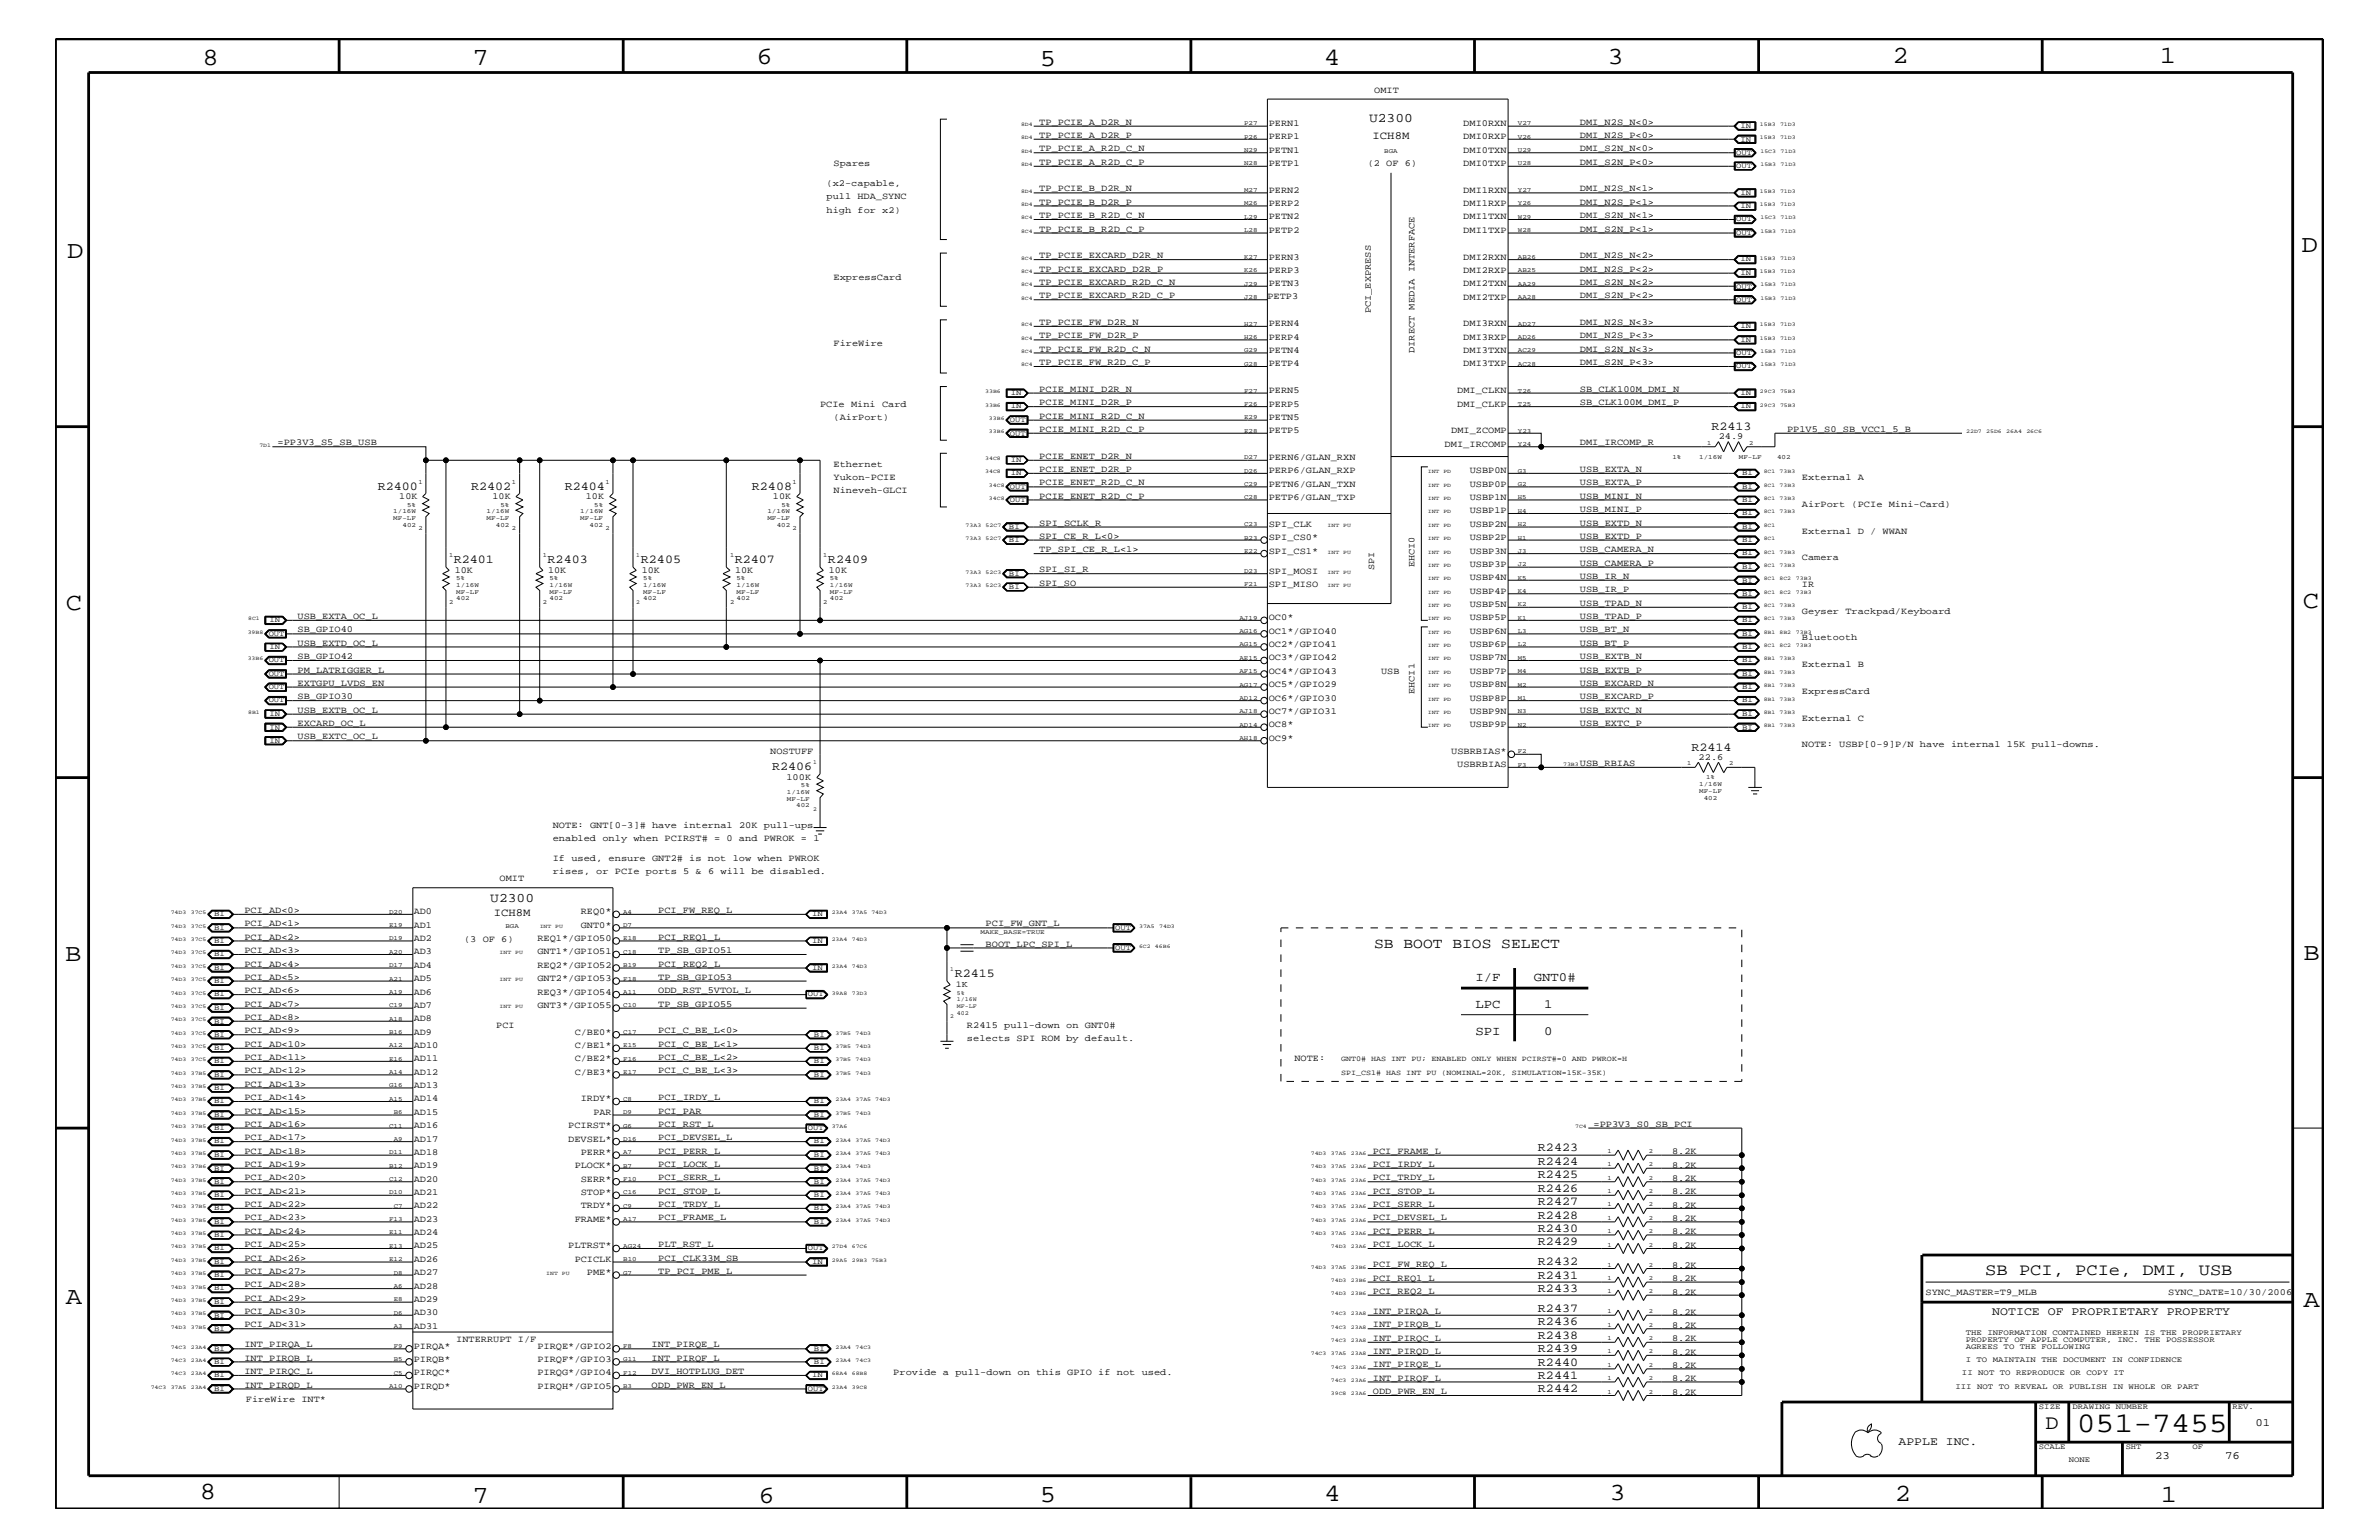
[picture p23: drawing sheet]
<svg xmlns="http://www.w3.org/2000/svg" width="432mm" height="279mm" viewBox="0 0 432 279" stroke-linecap="round" stroke-linejoin="round" font-family="sans-serif">
<defs><g id="words">
<text font-size="5.2" x="376.9" y="259.9">051-7455</text>
<g font-size="4.5">
<text x="36.7" y="11.7">8</text>
<text x="85.8" y="11.7">7</text>
<text x="137.3" y="11.5">6</text>
<text x="240.3" y="11.7">4</text>
<text x="291.8" y="11.5">3</text>
<text x="343.5" y="11.5">2</text>
<text x="392" y="11.5">1</text>
<text x="188.7" y="12.1">5</text>
<text x="12.2" y="46.8">D</text>
<text x="417.7" y="45.7">D</text>
<text x="11.9" y="110.6">C</text>
<text x="418" y="110.3">C</text>
<text x="11.9" y="174.3">B</text>
<text x="418.1" y="174.2">B</text>
<text x="11.9" y="236.7">A</text>
<text x="418.1" y="237.1">A</text>
<text x="36.2" y="271.9">8</text>
<text x="85.8" y="272.7">7</text>
<text x="137.7" y="272.7">6</text>
<text x="188.7" y="272.5">5</text>
<text x="240.4" y="272.3">4</text>
<text x="292.1" y="272.2">3</text>
<text x="343.9" y="272.3">2</text>
<text x="392.2" y="272.6">1</text>
</g>
<text font-size="3.7" x="371.3" y="259.3">D</text>
<text font-size="3" x="360.3" y="231.3">SB PCI, PCIe, DMI, USB</text>
<text font-size="2.6" x="249.4" y="172">SB BOOT BIOS SELECT</text>
<g font-size="2.4">
<text x="248.5" y="22.2">U2300</text>
<text x="89" y="163.7">U2300</text>
</g>
<g font-size="2.3">
<text x="267.8" y="178">I/F</text>
<text x="278.4" y="178">GNT0#</text>
<text x="267.8" y="182.9">LPC</text>
<text x="280.2" y="182.9">1</text>
<text x="267.8" y="187.7">SPI</text>
<text x="280.2" y="187.7">0</text>
</g>
<g font-size="2.2">
<text x="310.6" y="78">R2413</text>
<text x="68.6" y="88.8">R2400</text>
<text x="85.5" y="88.8">R2402</text>
<text x="102.5" y="88.8">R2404</text>
<text x="136.5" y="88.8">R2408</text>
<text x="82.4" y="102.1">R2401</text>
<text x="99.4" y="102.1">R2403</text>
<text x="116.3" y="102.1">R2405</text>
<text x="133.3" y="102.1">R2407</text>
<text x="150.3" y="102.1">R2409</text>
<text x="307" y="136.2">R2414</text>
<text x="140.1" y="139.7">R2406</text>
<text x="173.3" y="177.3">R2415</text>
<text x="279.1" y="208.9">R2423</text>
<text x="279.1" y="211.4">R2424</text>
<text x="279.1" y="213.8">R2425</text>
<text x="279.1" y="216.2">R2426</text>
<text x="279.1" y="218.6">R2427</text>
<text x="279.1" y="221.1">R2428</text>
<text x="279.1" y="223.5">R2430</text>
<text x="279.1" y="225.9">R2429</text>
<text x="279.1" y="229.6">R2432</text>
<text x="279.1" y="232">R2431</text>
<text x="279.1" y="234.4">R2433</text>
<text x="279.1" y="238">R2437</text>
<text x="279.1" y="245.3">R2439</text>
<text x="279.1" y="242.9">R2438</text>
<text x="279.1" y="240.5">R2436</text>
<text x="279.1" y="247.8">R2440</text>
<text x="279.1" y="250.1">R2441</text>
<text x="279.1" y="252.6">R2442</text>
</g>
<g font-size="2.1">
<text x="361.6" y="238.6">NOTICE OF PROPRIETARY PROPERTY</text>
<text x="344.6" y="262.2">APPLE INC.</text>
</g>
<g font-size="2">
<text x="249.1" y="25.3">ICH8M</text>
<text x="89.6" y="166.2">ICH8M</text>
<text x="409.4" y="258.7">01</text>
<text x="391.2" y="264.7">23</text>
<text x="403.9" y="264.7">76</text>
</g>
<g font-size="1.7">
<text x="249.4" y="16.8">OMIT</text>
<text x="188.6" y="22.6">TP_PCIE_A_D2R_N</text>
<text x="230.3" y="22.9">PERN1</text>
<text x="265.6" y="22.9">DMI0RXN</text>
<text x="286.8" y="22.6">DMI_N2S_N&lt;0&gt;</text>
<text x="188.6" y="29.9">TP_PCIE_A_R2D_C_P</text>
<text x="188.6" y="27.5">TP_PCIE_A_R2D_C_N</text>
<text x="188.6" y="25">TP_PCIE_A_D2R_P</text>
<text x="230.3" y="27.7">PETN1</text>
<text x="230.3" y="25.3">PERP1</text>
<text x="265.6" y="25.3">DMI0RXP</text>
<text x="265.6" y="27.7">DMI0TXN</text>
<text x="286.8" y="29.9">DMI_S2N_P&lt;0&gt;</text>
<text x="286.8" y="27.5">DMI_S2N_N&lt;0&gt;</text>
<text x="286.8" y="25">DMI_N2S_P&lt;0&gt;</text>
<text x="150" y="33.7">(x2-capable,</text>
<text x="151.3" y="30.2">Spares</text>
<text x="188.6" y="34.7">TP_PCIE_B_D2R_N</text>
<text x="230.3" y="30.2">PETP1</text>
<text x="230.3" y="35">PERN2</text>
<text x="248.2" y="30.2">(2 OF 6)</text>
<text x="265.6" y="35">DMI1RXN</text>
<text x="265.6" y="30.2">DMI0TXP</text>
<text x="286.8" y="34.7">DMI_N2S_N&lt;1&gt;</text>
<text x="150" y="38.6">high for x2)</text>
<text x="150" y="36.2">pull HDA_SYNC</text>
<text x="188.6" y="39.6">TP_PCIE_B_R2D_C_N</text>
<text x="188.6" y="37.2">TP_PCIE_B_D2R_P</text>
<text x="230.3" y="39.8">PETN2</text>
<text x="230.3" y="37.4">PERP2</text>
<text x="265.6" y="37.4">DMI1RXP</text>
<text x="265.6" y="39.8">DMI1TXN</text>
<text x="286.8" y="39.6">DMI_S2N_N&lt;1&gt;</text>
<text x="286.8" y="37.2">DMI_N2S_P&lt;1&gt;</text>
<text x="188.6" y="42">TP_PCIE_B_R2D_C_P</text>
<text x="188.6" y="46.8">TP_PCIE_EXCARD_D2R_N</text>
<text x="230.3" y="42.3">PETP2</text>
<text x="230.3" y="47.1">PERN3</text>
<text x="265.6" y="42.3">DMI1TXP</text>
<text x="265.6" y="47.1">DMI2RXN</text>
<text x="286.8" y="46.8">DMI_N2S_N&lt;2&gt;</text>
<text x="286.8" y="42">DMI_S2N_P&lt;1&gt;</text>
<text x="151.3" y="50.7">ExpressCard</text>
<text x="188.6" y="49.3">TP_PCIE_EXCARD_D2R_P</text>
<text x="188.6" y="51.7">TP_PCIE_EXCARD_R2D_C_N</text>
<text x="230.3" y="49.6">PERP3</text>
<text x="230.3" y="51.9">PETN3</text>
<text x="265.6" y="49.6">DMI2RXP</text>
<text x="265.6" y="51.9">DMI2TXN</text>
<text x="286.8" y="51.7">DMI_S2N_N&lt;2&gt;</text>
<text x="286.8" y="49.3">DMI_N2S_P&lt;2&gt;</text>
<text x="188.6" y="54.1">TP_PCIE_EXCARD_R2D_C_P</text>
<text x="188.6" y="59">TP_PCIE_FW_D2R_N</text>
<text x="230" y="54.2">PETP3</text>
<text x="230.3" y="59.2">PERN4</text>
<text x="248.8" y="56.8" transform="rotate(-90 248.8 56.8)">PCI_EXPRESS</text>
<text x="265.6" y="59.2">DMI3RXN</text>
<text x="265.6" y="54.4">DMI2TXP</text>
<text x="286.8" y="59">DMI_N2S_N&lt;3&gt;</text>
<text x="286.8" y="54.1">DMI_S2N_P&lt;2&gt;</text>
<text x="151.3" y="62.9">FireWire</text>
<text x="188.6" y="61.4">TP_PCIE_FW_D2R_P</text>
<text x="188.6" y="63.9">TP_PCIE_FW_R2D_C_N</text>
<text x="230.3" y="61.7">PERP4</text>
<text x="230.3" y="64">PETN4</text>
<text x="256.7" y="64" transform="rotate(-90 256.7 64)">DIRECT MEDIA INTERFACE</text>
<text x="265.6" y="61.7">DMI3RXP</text>
<text x="265.6" y="64">DMI3TXN</text>
<text x="286.8" y="63.9">DMI_S2N_N&lt;3&gt;</text>
<text x="286.8" y="61.4">DMI_N2S_P&lt;3&gt;</text>
<text x="188.6" y="71.1">PCIE_MINI_D2R_N</text>
<text x="188.6" y="66.2">TP_PCIE_FW_R2D_C_P</text>
<text x="230.3" y="71.3">PERN5</text>
<text x="230.3" y="66.5">PETP4</text>
<text x="264.5" y="71.3">DMI_CLKN</text>
<text x="265.6" y="66.5">DMI3TXP</text>
<text x="286.8" y="71.1">SB_CLK100M_DMI_N</text>
<text x="286.8" y="66.2">DMI_S2N_P&lt;3&gt;</text>
<text x="148.8" y="73.8">PCIe Mini Card</text>
<text x="151.3" y="76.2">(AirPort)</text>
<text x="188.6" y="76">PCIE_MINI_R2D_C_N</text>
<text x="188.6" y="73.5">PCIE_MINI_D2R_P</text>
<text x="230.3" y="73.8">PERP5</text>
<text x="230.3" y="76.2">PETN5</text>
<text x="264.5" y="73.8">DMI_CLKP</text>
<text x="286.8" y="73.5">SB_CLK100M_DMI_P</text>
<text x="50.4" y="80.8">=PP3V3_S5_SB_USB</text>
<text x="188.6" y="78.3">PCIE_MINI_R2D_C_P</text>
<text x="188.6" y="83.3">PCIE_ENET_D2R_N</text>
<text x="230.3" y="78.6">PETP5</text>
<text x="230.3" y="83.5">PERN6/GLAN_RXN</text>
<text x="262.2" y="81.1">DMI_IRCOMP</text>
<text x="263.4" y="78.6">DMI_ZCOMP</text>
<text x="286.8" y="80.8">DMI_IRCOMP_R</text>
<text x="312" y="79.7">24.9</text>
<text x="324.4" y="78.3">PP1V5_S0_SB_VCC1_5_B</text>
<text x="151.3" y="89.5">Nineveh-GLCI</text>
<text x="151.3" y="87.1">Yukon-PCIE</text>
<text x="151.3" y="84.7">Ethernet</text>
<text x="188.6" y="85.6">PCIE_ENET_D2R_P</text>
<text x="188.6" y="88.1">PCIE_ENET_R2D_C_N</text>
<text x="230.3" y="85.9">PERP6/GLAN_RXP</text>
<text x="230.3" y="88.3">PETN6/GLAN_TXN</text>
<text x="266.8" y="85.9">USBP0N</text>
<text x="266.8" y="88.3">USBP0P</text>
<text x="286.8" y="88.1">USB_EXTA_P</text>
<text x="286.8" y="85.6">USB_EXTA_N</text>
<text x="327.1" y="87.1">External A</text>
<text x="72.5" y="90.6">10K</text>
<text x="89.4" y="90.6">10K</text>
<text x="106.3" y="90.6">10K</text>
<text x="140.3" y="90.6">10K</text>
<text x="188.6" y="90.5">PCIE_ENET_R2D_C_P</text>
<text x="188.6" y="95.4">SPI_SCLK_R</text>
<text x="230.3" y="90.7">PETP6/GLAN_TXP</text>
<text x="230.3" y="95.6">SPI_CLK</text>
<text x="266.8" y="90.7">USBP1N</text>
<text x="266.8" y="93.2">USBP1P</text>
<text x="266.8" y="95.6">USBP2N</text>
<text x="286.8" y="95.4">USB_EXTD_N</text>
<text x="286.8" y="92.9">USB_MINI_P</text>
<text x="286.8" y="90.5">USB_MINI_N</text>
<text x="327.1" y="92">AirPort (PCIe Mini-Card)</text>
<text x="188.6" y="100.2">TP_SPI_CE_R_L&lt;1&gt;</text>
<text x="188.6" y="97.7">SPI_CE_R_L&lt;0&gt;</text>
<text x="230.3" y="100.4">SPI_CS1*</text>
<text x="230.3" y="98">SPI_CS0*</text>
<text x="266.8" y="100.4">USBP3N</text>
<text x="266.8" y="98">USBP2P</text>
<text x="286.8" y="100.2">USB_CAMERA_N</text>
<text x="286.8" y="97.7">USB_EXTD_P</text>
<text x="327.1" y="101.6">Camera</text>
<text x="327.1" y="96.8">External D / WWAN</text>
<text x="82.5" y="104">10K</text>
<text x="99.5" y="104">10K</text>
<text x="116.5" y="104">10K</text>
<text x="133.4" y="104">10K</text>
<text x="150.5" y="104">10K</text>
<text x="188.6" y="103.8">SPI_SI_R</text>
<text x="188.6" y="106.3">SPI_SO</text>
<text x="230.3" y="104.1">SPI_MOSI</text>
<text x="230.3" y="106.5">SPI_MISO</text>
<text x="249.4" y="103.5" transform="rotate(-90 249.4 103.5)">SPI</text>
<text x="256.7" y="102.9" transform="rotate(-90 256.7 102.9)">EHCI0</text>
<text x="266.8" y="105.3">USBP4N</text>
<text x="266.8" y="107.7">USBP4P</text>
<text x="266.8" y="102.9">USBP3P</text>
<text x="286.8" y="107.5">USB_IR_P</text>
<text x="286.8" y="105">USB_IR_N</text>
<text x="286.8" y="102.6">USB_CAMERA_P</text>
<text x="327.1" y="106.5">IR</text>
<text x="54" y="112.3">USB_EXTA_OC_L</text>
<text x="230.3" y="112.6">OC0*</text>
<text x="266.8" y="110.2">USBP5N</text>
<text x="266.8" y="112.6">USBP5P</text>
<text x="286.8" y="112.3">USB_TPAD_P</text>
<text x="286.8" y="109.9">USB_TPAD_N</text>
<text x="327.1" y="111.4">Geyser Trackpad/Keyboard</text>
<text x="54" y="119.6">SB_GPIO42</text>
<text x="54" y="114.8">SB_GPIO40</text>
<text x="54" y="117.2">USB_EXTD_OC_L</text>
<text x="230.3" y="115">OC1*/GPIO40</text>
<text x="230.3" y="117.4">OC2*/GPIO41</text>
<text x="230.3" y="119.8">OC3*/GPIO42</text>
<text x="266.8" y="119.8">USBP7N</text>
<text x="266.8" y="115">USBP6N</text>
<text x="266.8" y="117.4">USBP6P</text>
<text x="286.8" y="119.6">USB_EXTB_N</text>
<text x="286.8" y="117.2">USB_BT_P</text>
<text x="286.8" y="114.8">USB_BT_N</text>
<text x="327.1" y="116.2">Bluetooth</text>
<text x="54" y="124.4">EXTGPU_LVDS_EN</text>
<text x="54" y="122">PM_LATRIGGER_L</text>
<text x="230.3" y="122.3">OC4*/GPIO43</text>
<text x="230.3" y="124.7">OC5*/GPIO29</text>
<text x="250.7" y="122.3">USB</text>
<text x="256.7" y="125.9" transform="rotate(-90 256.7 125.9)">EHCI1</text>
<text x="266.8" y="122.3">USBP7P</text>
<text x="266.8" y="124.7">USBP8N</text>
<text x="286.8" y="124.4">USB_EXCARD_N</text>
<text x="286.8" y="122">USB_EXTB_P</text>
<text x="327.1" y="125.9">ExpressCard</text>
<text x="327.1" y="121">External B</text>
<text x="54" y="126.9">SB_GPIO30</text>
<text x="54" y="129.3">USB_EXTB_OC_L</text>
<text x="54" y="131.7">EXCARD_OC_L</text>
<text x="230.3" y="127.1">OC6*/GPIO30</text>
<text x="230.3" y="129.6">OC7*/GPIO31</text>
<text x="230.3" y="131.9">OC8*</text>
<text x="266.8" y="129.6">USBP9N</text>
<text x="266.8" y="131.9">USBP9P</text>
<text x="266.8" y="127.1">USBP8P</text>
<text x="286.8" y="126.9">USB_EXCARD_P</text>
<text x="286.8" y="129.3">USB_EXTC_N</text>
<text x="286.8" y="131.7">USB_EXTC_P</text>
<text x="327.1" y="130.8">External C</text>
<text x="54" y="134.1">USB_EXTC_OC_L</text>
<text x="139.8" y="136.8">NOSTUFF</text>
<text x="230.3" y="134.4">OC9*</text>
<text x="263.4" y="136.8">USBRBIAS*</text>
<text x="308.3" y="137.9">22.6</text>
<text x="327.1" y="135.6">NOTE: USBP[0-9]P/N have internal 15K pull-downs.</text>
<text x="142.7" y="141.5">100K</text>
<text x="264.5" y="139.2">USBRBIAS</text>
<text x="286.8" y="139">USB_RBIAS</text>
<text x="100.3" y="150.1">NOTE: GNT[0-3]# have internal 20K pull-ups</text>
<text x="100.3" y="152.6">enabled only when PCIRST# = 0 and PWROK = 1</text>
<text x="90.7" y="159.9">OMIT</text>
<text x="100.3" y="158.6">rises, or PCIe ports 5 &amp; 6 will be disabled.</text>
<text x="100.3" y="156.2">If used, ensure GNT2# is not low when PWROK</text>
<text x="44.4" y="165.6">PCI_AD&lt;0&gt;</text>
<text x="75.1" y="165.9">AD0</text>
<text x="105.4" y="165.9">REQ0*</text>
<text x="119.5" y="165.6">PCI_FW_REQ_L</text>
<text x="44.4" y="168.1">PCI_AD&lt;1&gt;</text>
<text x="44.4" y="170.5">PCI_AD&lt;2&gt;</text>
<text x="44.4" y="172.9">PCI_AD&lt;3&gt;</text>
<text x="75.1" y="168.3">AD1</text>
<text x="75.1" y="170.7">AD2</text>
<text x="75.1" y="173.2">AD3</text>
<text x="84.2" y="170.9">(3 OF 6)</text>
<text x="97.5" y="170.7">REQ1*/GPIO50</text>
<text x="97.5" y="173.2">GNT1*/GPIO51</text>
<text x="105.4" y="168.3">GNT0*</text>
<text x="119.5" y="170.5">PCI_REQ1_L</text>
<text x="119.5" y="172.9">TP_SB_GPIO51</text>
<text x="178.9" y="168.1">PCI_FW_GNT_L</text>
<text x="178.9" y="171.7">BOOT_LPC_SPI_L</text>
<text x="44.4" y="175.4">PCI_AD&lt;4&gt;</text>
<text x="44.4" y="177.7">PCI_AD&lt;5&gt;</text>
<text x="75.1" y="175.6">AD4</text>
<text x="75.1" y="178">AD5</text>
<text x="97.5" y="178">GNT2*/GPIO53</text>
<text x="97.5" y="175.6">REQ2*/GPIO52</text>
<text x="119.5" y="177.7">TP_SB_GPIO53</text>
<text x="119.5" y="175.4">PCI_REQ2_L</text>
<text x="44.4" y="182.7">PCI_AD&lt;7&gt;</text>
<text x="44.4" y="180.2">PCI_AD&lt;6&gt;</text>
<text x="44.4" y="185">PCI_AD&lt;8&gt;</text>
<text x="75.1" y="182.9">AD7</text>
<text x="75.1" y="180.5">AD6</text>
<text x="75.1" y="185.3">AD8</text>
<text x="97.5" y="182.9">GNT3*/GPIO55</text>
<text x="97.5" y="180.5">REQ3*/GPIO54</text>
<text x="119.5" y="180.2">ODD_RST_5VTOL_L</text>
<text x="119.5" y="182.7">TP_SB_GPIO55</text>
<text x="44.4" y="187.5">PCI_AD&lt;9&gt;</text>
<text x="44.4" y="189.9">PCI_AD&lt;10&gt;</text>
<text x="75.1" y="187.7">AD9</text>
<text x="75.1" y="190.2">AD10</text>
<text x="90.1" y="186.5">PCI</text>
<text x="104.3" y="190.2">C/BE1*</text>
<text x="104.3" y="187.7">C/BE0*</text>
<text x="119.5" y="187.5">PCI_C_BE_L&lt;0&gt;</text>
<text x="119.5" y="189.9">PCI_C_BE_L&lt;1&gt;</text>
<text x="175.5" y="186.5">R2415 pull-down on GNT0#</text>
<text x="175.5" y="188.9">selects SPI ROM by default.</text>
<text x="44.4" y="197.2">PCI_AD&lt;13&gt;</text>
<text x="44.4" y="192.3">PCI_AD&lt;11&gt;</text>
<text x="44.4" y="194.8">PCI_AD&lt;12&gt;</text>
<text x="75.1" y="192.6">AD11</text>
<text x="75.1" y="195">AD12</text>
<text x="75.1" y="197.4">AD13</text>
<text x="104.3" y="192.6">C/BE2*</text>
<text x="104.3" y="195">C/BE3*</text>
<text x="119.5" y="192.3">PCI_C_BE_L&lt;2&gt;</text>
<text x="119.5" y="194.8">PCI_C_BE_L&lt;3&gt;</text>
<text x="234.9" y="192.6">NOTE:</text>
<text x="44.4" y="199.6">PCI_AD&lt;14&gt;</text>
<text x="44.4" y="202">PCI_AD&lt;15&gt;</text>
<text x="75.1" y="202.3">AD15</text>
<text x="75.1" y="199.8">AD14</text>
<text x="105.4" y="199.8">IRDY*</text>
<text x="107.7" y="202.3">PAR</text>
<text x="119.5" y="202">PCI_PAR</text>
<text x="119.5" y="199.6">PCI_IRDY_L</text>
<text x="44.4" y="209.3">PCI_AD&lt;18&gt;</text>
<text x="44.4" y="204.4">PCI_AD&lt;16&gt;</text>
<text x="44.4" y="206.9">PCI_AD&lt;17&gt;</text>
<text x="75.1" y="209.6">AD18</text>
<text x="75.1" y="204.7">AD16</text>
<text x="75.1" y="207.1">AD17</text>
<text x="103.1" y="204.7">PCIRST*</text>
<text x="103.1" y="207.1">DEVSEL*</text>
<text x="105.4" y="209.6">PERR*</text>
<text x="119.5" y="209.3">PCI_PERR_L</text>
<text x="119.5" y="204.4">PCI_RST_L</text>
<text x="119.5" y="206.9">PCI_DEVSEL_L</text>
<text x="249.2" y="209.3">PCI_FRAME_L</text>
<text x="289.2" y="204.4">=PP3V3_S0_SB_PCI</text>
<text x="303.5" y="209.4">8.2K</text>
<text x="44.4" y="214.2">PCI_AD&lt;20&gt;</text>
<text x="44.4" y="211.7">PCI_AD&lt;19&gt;</text>
<text x="75.1" y="214.4">AD20</text>
<text x="75.1" y="211.9">AD19</text>
<text x="104.3" y="211.9">PLOCK*</text>
<text x="105.4" y="214.4">SERR*</text>
<text x="119.5" y="211.7">PCI_LOCK_L</text>
<text x="119.5" y="214.2">PCI_SERR_L</text>
<text x="249.2" y="211.7">PCI_IRDY_L</text>
<text x="249.2" y="214.2">PCI_TRDY_L</text>
<text x="303.5" y="211.9">8.2K</text>
<text x="303.5" y="214.2">8.2K</text>
<text x="44.4" y="216.6">PCI_AD&lt;21&gt;</text>
<text x="44.4" y="219">PCI_AD&lt;22&gt;</text>
<text x="44.4" y="221.4">PCI_AD&lt;23&gt;</text>
<text x="75.1" y="216.9">AD21</text>
<text x="75.1" y="219.2">AD22</text>
<text x="75.1" y="221.7">AD23</text>
<text x="104.3" y="221.7">FRAME*</text>
<text x="105.4" y="216.9">STOP*</text>
<text x="105.4" y="219.2">TRDY*</text>
<text x="119.5" y="221.4">PCI_FRAME_L</text>
<text x="119.5" y="219">PCI_TRDY_L</text>
<text x="119.5" y="216.6">PCI_STOP_L</text>
<text x="249.2" y="216.6">PCI_STOP_L</text>
<text x="249.2" y="219">PCI_SERR_L</text>
<text x="249.2" y="221.4">PCI_DEVSEL_L</text>
<text x="303.5" y="216.7">8.2K</text>
<text x="303.5" y="219.1">8.2K</text>
<text x="303.5" y="221.5">8.2K</text>
<text x="44.4" y="226.3">PCI_AD&lt;25&gt;</text>
<text x="44.4" y="223.9">PCI_AD&lt;24&gt;</text>
<text x="75.1" y="226.5">AD25</text>
<text x="75.1" y="224.1">AD24</text>
<text x="103.1" y="226.5">PLTRST*</text>
<text x="119.5" y="226.3">PLT_RST_L</text>
<text x="249.2" y="226.3">PCI_LOCK_L</text>
<text x="249.2" y="223.9">PCI_PERR_L</text>
<text x="303.5" y="224">8.2K</text>
<text x="303.5" y="226.4">8.2K</text>
<text x="44.4" y="228.7">PCI_AD&lt;26&gt;</text>
<text x="44.4" y="231.1">PCI_AD&lt;27&gt;</text>
<text x="44.4" y="233.5">PCI_AD&lt;28&gt;</text>
<text x="75.1" y="229">AD26</text>
<text x="75.1" y="231.3">AD27</text>
<text x="75.1" y="233.8">AD28</text>
<text x="104.3" y="229">PCICLK</text>
<text x="106.5" y="231.3">PME*</text>
<text x="119.5" y="228.7">PCI_CLK33M_SB</text>
<text x="119.5" y="231.1">TP_PCI_PME_L</text>
<text x="249.2" y="229.9">PCI_FW_REQ_L</text>
<text x="249.2" y="232.4">PCI_REQ1_L</text>
<text x="303.5" y="230.1">8.2K</text>
<text x="303.5" y="232.4">8.2K</text>
<text x="44.4" y="238.4">PCI_AD&lt;30&gt;</text>
<text x="44.4" y="236">PCI_AD&lt;29&gt;</text>
<text x="75.1" y="238.6">AD30</text>
<text x="75.1" y="236.2">AD29</text>
<text x="249.2" y="238.4">INT_PIRQA_L</text>
<text x="249.2" y="234.7">PCI_REQ2_L</text>
<text x="303.5" y="234.9">8.2K</text>
<text x="303.5" y="238.5">8.2K</text>
<text x="349.5" y="235">SYNC_MASTER=T9_MLB</text>
<text x="393.5" y="235">SYNC_DATE=10/30/2006</text>
<text x="44.4" y="244.5">INT_PIRQA_L</text>
<text x="44.4" y="240.8">PCI_AD&lt;31&gt;</text>
<text x="75.1" y="244.7">PIRQA*</text>
<text x="75.1" y="241.1">AD31</text>
<text x="82.8" y="243.5">INTERRUPT I/F</text>
<text x="97.5" y="244.7">PIRQE*/GPIO2</text>
<text x="118.3" y="244.5">INT_PIRQE_L</text>
<text x="249.2" y="245.6">INT_PIRQD_L</text>
<text x="249.2" y="240.8">INT_PIRQB_L</text>
<text x="249.2" y="243.3">INT_PIRQC_L</text>
<text x="303.5" y="245.8">8.2K</text>
<text x="303.5" y="243.4">8.2K</text>
<text x="303.5" y="240.9">8.2K</text>
<text x="44.4" y="249.3">INT_PIRQC_L</text>
<text x="44.4" y="246.9">INT_PIRQB_L</text>
<text x="44.4" y="251.7">INT_PIRQD_L</text>
<text x="75.1" y="249.5">PIRQC*</text>
<text x="75.1" y="247.1">PIRQB*</text>
<text x="75.1" y="252">PIRQD*</text>
<text x="97.5" y="247.1">PIRQF*/GPIO3</text>
<text x="97.5" y="249.5">PIRQG*/GPIO4</text>
<text x="97.5" y="252">PIRQH*/GPIO5</text>
<text x="118.3" y="251.7">ODD_PWR_EN_L</text>
<text x="118.3" y="246.9">INT_PIRQF_L</text>
<text x="118.3" y="249.3">DVI_HOTPLUG_DET</text>
<text x="162.1" y="249.5">Provide a pull-down on this GPIO if not used.</text>
<text x="249.2" y="248.1">INT_PIRQE_L</text>
<text x="249.2" y="250.6">INT_PIRQF_L</text>
<text x="303.5" y="248.2">8.2K</text>
<text x="303.5" y="250.6">8.2K</text>
<text x="44.6" y="254.4">FireWire INT*</text>
<text x="249.2" y="252.9">ODD_PWR_EN_L</text>
<text x="303.5" y="253.1">8.2K</text>
</g>
<text font-size="1.6" x="173.5" y="179.1">1K</text>
<g font-size="1.4">
<text x="315.9" y="23.2">IN</text>
<text x="315.1" y="28.1">OUT</text>
<text x="315.9" y="25.7">IN</text>
<text x="315.1" y="30.5">OUT</text>
<text x="315.9" y="35.3">IN</text>
<text x="315.1" y="40.2">OUT</text>
<text x="315.9" y="37.8">IN</text>
<text x="315.1" y="42.6">OUT</text>
<text x="315.9" y="47.4">IN</text>
<text x="315.1" y="52.4">OUT</text>
<text x="315.9" y="49.9">IN</text>
<text x="315.1" y="54.7">OUT</text>
<text x="315.9" y="59.5">IN</text>
<text x="315.1" y="64.5">OUT</text>
<text x="315.9" y="62">IN</text>
<text x="183.5" y="71.7">IN</text>
<text x="315.1" y="66.8">OUT</text>
<text x="315.9" y="71.7">IN</text>
<text x="183.3" y="76.6">OUT</text>
<text x="183.5" y="74.1">IN</text>
<text x="315.9" y="74.1">IN</text>
<text x="183.3" y="79">OUT</text>
<text x="183.5" y="83.8">IN</text>
<text x="183.3" y="88.7">OUT</text>
<text x="183.5" y="86.2">IN</text>
<text x="316.2" y="86.2">BI</text>
<text x="316.2" y="88.7">BI</text>
<text x="183.1" y="96">BI</text>
<text x="183.3" y="91.1">OUT</text>
<text x="316.2" y="91.1">BI</text>
<text x="316.2" y="93.5">BI</text>
<text x="316.2" y="96">BI</text>
<text x="183.1" y="98.4">BI</text>
<text x="316.2" y="98.4">BI</text>
<text x="316.2" y="100.8">BI</text>
<text x="183.1" y="106.9">BI</text>
<text x="183.1" y="104.4">BI</text>
<text x="316.2" y="103.2">BI</text>
<text x="316.2" y="105.7">BI</text>
<text x="48.9" y="112.9">IN</text>
<text x="316.2" y="108.1">BI</text>
<text x="316.2" y="110.5">BI</text>
<text x="316.2" y="112.9">BI</text>
<text x="48.8" y="115.3">OUT</text>
<text x="48.9" y="117.8">IN</text>
<text x="316.2" y="115.3">BI</text>
<text x="316.2" y="117.8">BI</text>
<text x="48.8" y="122.6">OUT</text>
<text x="48.8" y="125.1">OUT</text>
<text x="48.8" y="120.2">OUT</text>
<text x="316.2" y="120.2">BI</text>
<text x="316.2" y="122.6">BI</text>
<text x="316.2" y="125.1">BI</text>
<text x="48.8" y="127.5">OUT</text>
<text x="48.9" y="129.9">IN</text>
<text x="316.2" y="127.5">BI</text>
<text x="316.2" y="129.9">BI</text>
<text x="48.9" y="132.4">IN</text>
<text x="48.9" y="134.7">IN</text>
<text x="316.2" y="132.4">BI</text>
<text x="38.9" y="166.2">BI</text>
<text x="147.4" y="166.2">IN</text>
<text x="38.9" y="168.7">BI</text>
<text x="38.9" y="171.1">BI</text>
<text x="38.9" y="173.5">BI</text>
<text x="147.4" y="171.1">IN</text>
<text x="202.4" y="168.7">OUT</text>
<text x="202.4" y="172.3">OUT</text>
<text x="38.9" y="176">BI</text>
<text x="38.9" y="178.4">BI</text>
<text x="147.4" y="176">IN</text>
<text x="38.9" y="180.8">BI</text>
<text x="38.9" y="183.2">BI</text>
<text x="38.9" y="185.7">BI</text>
<text x="146.6" y="180.8">OUT</text>
<text x="38.9" y="188.1">BI</text>
<text x="38.9" y="190.5">BI</text>
<text x="147.7" y="190.5">BI</text>
<text x="147.7" y="188.1">BI</text>
<text x="38.9" y="192.9">BI</text>
<text x="38.9" y="195.4">BI</text>
<text x="38.9" y="197.8">BI</text>
<text x="147.7" y="195.4">BI</text>
<text x="147.7" y="192.9">BI</text>
<text x="243.4" y="192.6">GNT0# HAS INT PU; ENABLED ONLY WHEN PCIRST#=0 AND PWROK=H</text>
<text x="243.4" y="195">SPI_CS1# HAS INT PU (NOMINAL=20K, SIMULATION=15K-35K)</text>
<text x="38.9" y="200.2">BI</text>
<text x="38.9" y="202.6">BI</text>
<text x="147.7" y="200.2">BI</text>
<text x="147.7" y="202.6">BI</text>
<text x="38.9" y="205.1">BI</text>
<text x="38.9" y="207.5">BI</text>
<text x="38.9" y="209.9">BI</text>
<text x="146.6" y="205.1">OUT</text>
<text x="147.7" y="207.5">BI</text>
<text x="147.7" y="209.9">BI</text>
<text x="38.9" y="212.4">BI</text>
<text x="38.9" y="214.7">BI</text>
<text x="147.7" y="212.4">BI</text>
<text x="147.7" y="214.7">BI</text>
<text x="38.9" y="217.2">BI</text>
<text x="38.9" y="219.6">BI</text>
<text x="147.7" y="219.6">BI</text>
<text x="147.7" y="217.2">BI</text>
<text x="38.9" y="222">BI</text>
<text x="38.9" y="224.5">BI</text>
<text x="38.9" y="226.9">BI</text>
<text x="146.6" y="226.9">OUT</text>
<text x="147.7" y="222">BI</text>
<text x="38.9" y="229.3">BI</text>
<text x="38.9" y="231.8">BI</text>
<text x="147.4" y="229.3">IN</text>
<text x="38.9" y="234.1">BI</text>
<text x="38.9" y="236.6">BI</text>
<text x="38.9" y="239">BI</text>
<text x="38.9" y="241.4">BI</text>
<text x="38.9" y="245.1">BI</text>
<text x="147.7" y="245.1">BI</text>
<text x="356.8" y="242.3">THE INFORMATION CONTAINED HEREIN IS THE PROPRIETARY</text>
<text x="356.8" y="243.5">PROPERTY OF APPLE COMPUTER, INC. THE POSSESSOR</text>
<text x="356.8" y="244.7">AGREES TO THE FOLLOWING</text>
<text x="38.9" y="249.9">BI</text>
<text x="38.9" y="247.5">BI</text>
<text x="147.4" y="249.9">IN</text>
<text x="147.7" y="247.5">BI</text>
<text x="354.9" y="252">III NOT TO REVEAL OR PUBLISH IN WHOLE OR PART</text>
<text x="356.1" y="249.5">II NOT TO REPRODUCE OR COPY IT</text>
<text x="356.8" y="247.1">I TO MAINTAIN THE DOCUMENT IN CONFIDENCE</text>
<text x="38.9" y="252.3">BI</text>
<text x="146.6" y="252.3">OUT</text>
<text x="370.1" y="255.6">SIZE</text>
<text x="376.2" y="255.6">DRAWING NUMBER</text>
<text x="405.2" y="255.6">REV.</text>
<text x="370.1" y="262.9">SCALE</text>
<text x="385.8" y="262.9">SHT</text>
<text x="397.9" y="262.9">OF</text>
<text x="375.5" y="265.3">NONE</text>
</g>
<g font-size="1.2">
<text x="225.8" y="22.7">P27</text>
<text x="275.5" y="22.7">V27</text>
<text x="225.8" y="25.2">P26</text>
<text x="225.8" y="27.5">N29</text>
<text x="251.2" y="27.7">BGA</text>
<text x="275.5" y="25.2">V26</text>
<text x="275.5" y="27.5">U29</text>
<text x="225.8" y="34.8">M27</text>
<text x="225.8" y="30">N28</text>
<text x="275.5" y="30">U28</text>
<text x="275.5" y="34.8">Y27</text>
<text x="225.8" y="37.3">M26</text>
<text x="225.8" y="39.7">L29</text>
<text x="275.5" y="37.3">Y26</text>
<text x="275.5" y="39.7">W29</text>
<text x="225.8" y="47">K27</text>
<text x="225.8" y="42.1">L28</text>
<text x="275.5" y="42.1">W28</text>
<text x="275.5" y="47">AB26</text>
<text x="225.8" y="49.4">K26</text>
<text x="225.8" y="51.8">J29</text>
<text x="275.5" y="49.4">AB25</text>
<text x="275.5" y="51.8">AA29</text>
<text x="225.8" y="59.1">H27</text>
<text x="225.8" y="54.2">J28</text>
<text x="275.5" y="54.2">AA28</text>
<text x="275.5" y="59.1">AD27</text>
<text x="225.8" y="61.5">H26</text>
<text x="225.8" y="64">G29</text>
<text x="275.5" y="61.5">AD26</text>
<text x="275.5" y="64">AC29</text>
<text x="225.8" y="71.2">F27</text>
<text x="225.8" y="66.4">G28</text>
<text x="275.5" y="66.4">AC28</text>
<text x="275.5" y="71.2">T26</text>
<text x="225.8" y="73.7">F26</text>
<text x="225.8" y="76.1">E29</text>
<text x="275.5" y="73.7">T25</text>
<text x="225.8" y="83.3">D27</text>
<text x="225.8" y="78.5">E28</text>
<text x="275.5" y="80.9">Y24</text>
<text x="275.5" y="78.5">Y23</text>
<text x="303.6" y="83.3">1%</text>
<text x="308.4" y="83.3">1/16W</text>
<text x="309.9" y="80.7">1</text>
<text x="315.6" y="83.3">MF-LF</text>
<text x="317.5" y="80.7">2</text>
<text x="322.5" y="83.3">402</text>
<text x="75.9" y="87.7">1</text>
<text x="92.9" y="87.7">1</text>
<text x="109.9" y="87.7">1</text>
<text x="143.8" y="87.7">1</text>
<text x="225.8" y="85.8">D26</text>
<text x="225.8" y="88.2">C29</text>
<text x="275.5" y="85.8">G3</text>
<text x="275.5" y="88.2">G2</text>
<text x="71.4" y="93.2">1/16W</text>
<text x="71.4" y="94.3">MF-LF</text>
<text x="73.1" y="95.6">402</text>
<text x="73.9" y="92">5%</text>
<text x="88.3" y="93.2">1/16W</text>
<text x="88.3" y="94.3">MF-LF</text>
<text x="90" y="95.6">402</text>
<text x="90.8" y="92">5%</text>
<text x="105.3" y="93.2">1/16W</text>
<text x="105.3" y="94.3">MF-LF</text>
<text x="107" y="95.6">402</text>
<text x="107.9" y="92">5%</text>
<text x="139.3" y="93.2">1/16W</text>
<text x="139.3" y="94.3">MF-LF</text>
<text x="141" y="95.6">402</text>
<text x="141.8" y="92">5%</text>
<text x="225.8" y="90.6">C28</text>
<text x="225.8" y="95.4">C23</text>
<text x="275.5" y="90.6">H5</text>
<text x="275.5" y="93.1">H4</text>
<text x="275.5" y="95.4">H2</text>
<text x="75.9" y="96.2">2</text>
<text x="81.5" y="101">1</text>
<text x="92.9" y="96.2">2</text>
<text x="98.6" y="101">1</text>
<text x="109.9" y="96.2">2</text>
<text x="132.5" y="101">1</text>
<text x="143.8" y="96.2">2</text>
<text x="149.4" y="101">1</text>
<text x="225.8" y="97.9">B23</text>
<text x="225.8" y="100.4">E22</text>
<text x="275.5" y="97.9">H1</text>
<text x="275.5" y="100.4">J3</text>
<text x="82.8" y="107.7">MF-LF</text>
<text x="82.8" y="105.3">5%</text>
<text x="82.8" y="106.5">1/16W</text>
<text x="99.7" y="107.7">MF-LF</text>
<text x="99.7" y="106.5">1/16W</text>
<text x="99.7" y="105.3">5%</text>
<text x="116.8" y="105.3">5%</text>
<text x="116.8" y="107.7">MF-LF</text>
<text x="116.8" y="106.5">1/16W</text>
<text x="133.7" y="106.5">1/16W</text>
<text x="133.7" y="107.7">MF-LF</text>
<text x="133.7" y="105.3">5%</text>
<text x="150.6" y="106.5">1/16W</text>
<text x="150.6" y="107.7">MF-LF</text>
<text x="150.6" y="105.3">5%</text>
<text x="225.8" y="106.4">F21</text>
<text x="225.8" y="104">D23</text>
<text x="275.5" y="102.7">J2</text>
<text x="275.5" y="105.2">K5</text>
<text x="275.5" y="107.6">K4</text>
<text x="81.5" y="109.5">2</text>
<text x="82.8" y="108.9">402</text>
<text x="98.6" y="109.5">2</text>
<text x="99.7" y="108.9">402</text>
<text x="116.8" y="108.9">402</text>
<text x="132.5" y="109.5">2</text>
<text x="133.7" y="108.9">402</text>
<text x="149.4" y="109.5">2</text>
<text x="150.6" y="108.9">402</text>
<text x="225" y="112.5">AJ19</text>
<text x="275.5" y="110">K2</text>
<text x="275.5" y="112.5">K1</text>
<text x="225" y="114.8">AG16</text>
<text x="225" y="117.3">AG15</text>
<text x="225" y="119.7">AE15</text>
<text x="275.5" y="114.8">L3</text>
<text x="275.5" y="117.3">L2</text>
<text x="275.5" y="119.7">M5</text>
<text x="225" y="122.1">AF15</text>
<text x="225" y="124.6">AG17</text>
<text x="275.5" y="122.1">M4</text>
<text x="275.5" y="124.6">M2</text>
<text x="225" y="127">AD12</text>
<text x="225" y="129.4">AJ18</text>
<text x="225" y="131.9">AD14</text>
<text x="275.5" y="127">M1</text>
<text x="275.5" y="129.4">N3</text>
<text x="275.5" y="131.9">N2</text>
<text x="225" y="134.2">AH18</text>
<text x="275.5" y="136.7">F2</text>
<text x="145.4" y="142.9">5%</text>
<text x="275.5" y="139.1">F3</text>
<text x="306.2" y="138.9">1</text>
<text x="308.4" y="143.9">MF-LF</text>
<text x="308.4" y="142.6">1/16W</text>
<text x="309.7" y="141.4">1%</text>
<text x="313.9" y="138.9">2</text>
<text x="142.8" y="144">1/16W</text>
<text x="142.8" y="145.3">MF-LF</text>
<text x="144.5" y="146.5">402</text>
<text x="309.2" y="145.1">402</text>
<text x="70.6" y="165.8">D20</text>
<text x="113.1" y="165.8">A4</text>
<text x="70.6" y="168.2">E19</text>
<text x="70.6" y="170.6">D19</text>
<text x="70.6" y="173.1">A20</text>
<text x="91.7" y="168.3">BGA</text>
<text x="113.1" y="168.2">D7</text>
<text x="113.1" y="173.1">C18</text>
<text x="113.1" y="170.6">E18</text>
<text x="178" y="169.5">MAKE_BASE=TRUE</text>
<text x="70.6" y="175.5">D17</text>
<text x="70.6" y="177.9">A21</text>
<text x="113.1" y="177.9">F18</text>
<text x="113.1" y="175.5">B19</text>
<text x="70.6" y="180.4">A19</text>
<text x="70.6" y="182.7">C19</text>
<text x="70.6" y="185.2">A18</text>
<text x="113.1" y="182.7">C10</text>
<text x="113.1" y="180.4">A11</text>
<text x="70.6" y="190">A12</text>
<text x="70.6" y="187.6">B16</text>
<text x="113.1" y="187.6">C17</text>
<text x="113.1" y="190">E15</text>
<text x="70.6" y="192.5">E16</text>
<text x="70.6" y="194.8">A14</text>
<text x="70.6" y="197.3">G16</text>
<text x="113.1" y="192.5">F16</text>
<text x="113.1" y="194.8">E17</text>
<text x="70.6" y="199.8">A15</text>
<text x="71.5" y="202.1">B6</text>
<text x="113.1" y="199.8">C8</text>
<text x="113.1" y="202.1">D9</text>
<text x="70.6" y="204.6">C11</text>
<text x="70.6" y="209.4">D11</text>
<text x="71.5" y="207">A9</text>
<text x="113.1" y="204.6">G6</text>
<text x="113.1" y="209.4">A7</text>
<text x="113.1" y="207">D16</text>
<text x="291.8" y="209.2">1</text>
<text x="299.3" y="209.2">2</text>
<text x="70.6" y="211.9">B12</text>
<text x="70.6" y="214.2">C12</text>
<text x="113.1" y="211.9">B7</text>
<text x="113.1" y="214.2">F10</text>
<text x="291.8" y="211.6">1</text>
<text x="291.8" y="214.1">1</text>
<text x="299.3" y="211.6">2</text>
<text x="299.3" y="214.1">2</text>
<text x="70.6" y="216.7">D10</text>
<text x="70.6" y="221.5">F13</text>
<text x="71.5" y="219.1">C7</text>
<text x="113.1" y="216.7">C16</text>
<text x="113.1" y="219.1">C9</text>
<text x="113.1" y="221.5">A17</text>
<text x="291.8" y="216.4">1</text>
<text x="291.8" y="218.9">1</text>
<text x="291.8" y="221.3">1</text>
<text x="299.3" y="216.4">2</text>
<text x="299.3" y="218.9">2</text>
<text x="299.3" y="221.3">2</text>
<text x="70.6" y="224">E11</text>
<text x="70.6" y="226.4">E13</text>
<text x="113.1" y="226.4">AG24</text>
<text x="291.8" y="223.7">1</text>
<text x="291.8" y="226.2">1</text>
<text x="299.3" y="223.7">2</text>
<text x="299.3" y="226.2">2</text>
<text x="70.6" y="228.8">E12</text>
<text x="71.5" y="231.3">D8</text>
<text x="71.5" y="233.7">A6</text>
<text x="113.1" y="228.8">B10</text>
<text x="113.1" y="231.3">G7</text>
<text x="291.8" y="229.8">1</text>
<text x="291.8" y="232.2">1</text>
<text x="299.3" y="229.8">2</text>
<text x="299.3" y="232.2">2</text>
<text x="71.5" y="236.1">E8</text>
<text x="71.5" y="238.5">D6</text>
<text x="291.8" y="234.6">1</text>
<text x="291.8" y="238.3">1</text>
<text x="299.3" y="234.6">2</text>
<text x="299.3" y="238.3">2</text>
<text x="71.5" y="240.9">A3</text>
<text x="71.5" y="244.5">F9</text>
<text x="113.1" y="244.5">F8</text>
<text x="291.8" y="245.6">1</text>
<text x="291.8" y="243.1">1</text>
<text x="291.8" y="240.7">1</text>
<text x="299.3" y="245.6">2</text>
<text x="299.3" y="243.1">2</text>
<text x="299.3" y="240.7">2</text>
<text x="70.6" y="251.8">A10</text>
<text x="71.5" y="247">B5</text>
<text x="71.5" y="249.5">C5</text>
<text x="113.1" y="247">G11</text>
<text x="113.1" y="249.5">F12</text>
<text x="113.1" y="251.8">B3</text>
<text x="291.8" y="248">1</text>
<text x="291.8" y="250.4">1</text>
<text x="299.3" y="248">2</text>
<text x="299.3" y="250.4">2</text>
<text x="291.8" y="252.8">1</text>
<text x="299.3" y="252.8">2</text>
</g>
<g font-size="1.1">
<text x="115.5" y="101">1</text>
<text x="115.5" y="109.5">2</text>
<text x="147.6" y="138.6">1</text>
<text x="147.6" y="147.1">2</text>
<text x="172.5" y="176.2">1</text>
<text x="172.5" y="184.7">2</text>
<text x="173.7" y="182.9">MF-LF</text>
<text x="173.7" y="181.6">1/16W</text>
<text x="173.7" y="180.5">5%</text>
<text x="173.7" y="184.1">402</text>
</g>
<g font-size="1">
<text x="185.3" y="22.9">8D4</text>
<text x="319.4" y="22.9">15B3</text>
<text x="323.1" y="22.9">71D3</text>
<text x="185.3" y="27.7">8D4</text>
<text x="185.3" y="25.3">8D4</text>
<text x="319.4" y="25.3">15B3</text>
<text x="319.5" y="27.7">15C3</text>
<text x="323.1" y="25.3">71D3</text>
<text x="323.2" y="27.7">71D3</text>
<text x="185.3" y="30.2">8D4</text>
<text x="185.3" y="35">8D4</text>
<text x="319.4" y="35">15B3</text>
<text x="319.5" y="30.2">15B3</text>
<text x="323.1" y="35">71D3</text>
<text x="323.2" y="30.2">71D3</text>
<text x="185.3" y="39.8">8C4</text>
<text x="185.3" y="37.4">8D4</text>
<text x="319.4" y="37.4">15B3</text>
<text x="319.5" y="39.8">15C3</text>
<text x="323.1" y="37.4">71D3</text>
<text x="323.2" y="39.8">71D3</text>
<text x="185.3" y="42.3">8C4</text>
<text x="185.3" y="47.1">8C4</text>
<text x="319.4" y="47.1">15B3</text>
<text x="319.5" y="42.3">15B3</text>
<text x="323.1" y="47.1">71D3</text>
<text x="323.2" y="42.3">71D3</text>
<text x="185.3" y="49.6">8C4</text>
<text x="185.3" y="51.9">8C4</text>
<text x="319.4" y="49.6">15B3</text>
<text x="319.5" y="51.9">15B3</text>
<text x="323.1" y="49.6">71D3</text>
<text x="323.2" y="51.9">71D3</text>
<text x="185.3" y="54.4">8C4</text>
<text x="185.3" y="59.2">8C4</text>
<text x="319.4" y="59.2">15B3</text>
<text x="319.5" y="54.4">15B3</text>
<text x="323.1" y="59.2">71D3</text>
<text x="323.2" y="54.4">71D3</text>
<text x="185.3" y="61.7">8C4</text>
<text x="185.3" y="64">8C4</text>
<text x="319.4" y="61.7">15B3</text>
<text x="319.5" y="64">15B3</text>
<text x="323.1" y="61.7">71D3</text>
<text x="323.2" y="64">71D3</text>
<text x="178.8" y="71.3">33B6</text>
<text x="185.3" y="66.5">8C4</text>
<text x="319.4" y="71.3">29C3</text>
<text x="319.5" y="66.5">15B3</text>
<text x="323.1" y="71.3">75B3</text>
<text x="323.2" y="66.5">71D3</text>
<text x="178.8" y="73.8">33B6</text>
<text x="179.5" y="76.2">33B6</text>
<text x="319.4" y="73.8">29C3</text>
<text x="323.1" y="73.8">75B3</text>
<text x="47.1" y="81.1">7D1</text>
<text x="178.8" y="83.5">34C8</text>
<text x="179.5" y="78.6">33B6</text>
<text x="356.9" y="78.6">22D7</text>
<text x="360.5" y="78.6">25D6</text>
<text x="364.2" y="78.6">26A4</text>
<text x="367.8" y="78.6">26C6</text>
<text x="178.8" y="85.9">34C8</text>
<text x="179.5" y="88.3">34C8</text>
<text x="259.2" y="85.9">INT PD</text>
<text x="259.2" y="88.3">INT PD</text>
<text x="320.1" y="85.9">8C1</text>
<text x="320.1" y="88.3">8C1</text>
<text x="323" y="85.9">73B3</text>
<text x="323" y="88.3">73B3</text>
<text x="175.3" y="95.6">73A3</text>
<text x="178.9" y="95.6">52C7</text>
<text x="179.5" y="90.7">34C8</text>
<text x="241" y="95.6">INT PU</text>
<text x="259.2" y="90.7">INT PD</text>
<text x="259.2" y="93.2">INT PD</text>
<text x="259.2" y="95.6">INT PD</text>
<text x="320.1" y="90.7">8C1</text>
<text x="320.1" y="93.2">8C1</text>
<text x="320.1" y="95.6">8C1</text>
<text x="323" y="90.7">73B3</text>
<text x="323" y="93.2">73B3</text>
<text x="175.3" y="98">73A3</text>
<text x="178.9" y="98">52C7</text>
<text x="241" y="100.4">INT PU</text>
<text x="259.2" y="100.4">INT PD</text>
<text x="259.2" y="98">INT PD</text>
<text x="320.1" y="98">8C1</text>
<text x="320.1" y="100.4">8C1</text>
<text x="323" y="100.4">73B3</text>
<text x="175.3" y="106.5">73A3</text>
<text x="175.3" y="104.1">73A3</text>
<text x="178.9" y="106.5">52C3</text>
<text x="178.9" y="104.1">52C3</text>
<text x="241" y="104.1">INT PU</text>
<text x="241" y="106.5">INT PU</text>
<text x="259.2" y="105.3">INT PD</text>
<text x="259.2" y="107.7">INT PD</text>
<text x="259.2" y="102.9">INT PD</text>
<text x="320.1" y="102.9">8C1</text>
<text x="320.1" y="105.3">8C1</text>
<text x="320.1" y="107.7">8C1</text>
<text x="323" y="102.9">73B3</text>
<text x="323" y="105.3">8C2</text>
<text x="323" y="107.7">8C2</text>
<text x="326" y="105.3">73B3</text>
<text x="326" y="107.7">73B3</text>
<text x="45" y="112.6">8C1</text>
<text x="259.2" y="112.6">INT PD</text>
<text x="259.2" y="110.2">INT PD</text>
<text x="320.1" y="110.2">8C1</text>
<text x="320.1" y="112.6">8C1</text>
<text x="323" y="110.2">73B3</text>
<text x="323" y="112.6">73B3</text>
<text x="45" y="115">39B8</text>
<text x="45" y="119.8">33B6</text>
<text x="259.2" y="119.8">INT PD</text>
<text x="259.2" y="117.4">INT PD</text>
<text x="259.2" y="115">INT PD</text>
<text x="320.1" y="115">8B1</text>
<text x="320.1" y="117.4">8C1</text>
<text x="320.1" y="119.8">8B1</text>
<text x="323" y="115">8B2</text>
<text x="323" y="117.4">8C2</text>
<text x="323" y="119.8">73B3</text>
<text x="326" y="115">73B3</text>
<text x="326" y="117.4">73B3</text>
<text x="259.2" y="124.7">INT PD</text>
<text x="259.2" y="122.3">INT PD</text>
<text x="320.1" y="122.3">8B1</text>
<text x="320.1" y="124.7">8B1</text>
<text x="323" y="122.3">73B3</text>
<text x="323" y="124.7">73B3</text>
<text x="45" y="129.6">8B1</text>
<text x="259.2" y="131.9">INT PD</text>
<text x="259.2" y="127.1">INT PD</text>
<text x="259.2" y="129.6">INT PD</text>
<text x="320.1" y="127.1">8B1</text>
<text x="320.1" y="129.6">8B1</text>
<text x="320.1" y="131.9">8B1</text>
<text x="323" y="127.1">73B3</text>
<text x="323" y="129.6">73B3</text>
<text x="323" y="131.9">73B3</text>
<text x="283.7" y="139">73B3</text>
<text x="31" y="165.9">74D3</text>
<text x="34.6" y="165.9">37C5</text>
<text x="151" y="165.9">23A4</text>
<text x="154.6" y="165.9">37A5</text>
<text x="158.2" y="165.9">74D3</text>
<text x="31" y="168.3">74D3</text>
<text x="31" y="170.7">74D3</text>
<text x="31" y="173.2">74D3</text>
<text x="34.6" y="168.3">37C5</text>
<text x="34.6" y="170.7">37C5</text>
<text x="34.6" y="173.2">37C5</text>
<text x="90.7" y="173.2">INT PU</text>
<text x="98" y="168.3">INT PU</text>
<text x="151" y="170.7">23A4</text>
<text x="154.6" y="170.7">74D3</text>
<text x="206.8" y="168.3">37A5</text>
<text x="206.8" y="172">6C2</text>
<text x="209.6" y="172">46B6</text>
<text x="210.4" y="168.3">74D3</text>
<text x="31" y="175.6">74D3</text>
<text x="31" y="178">74D3</text>
<text x="34.6" y="175.6">37C5</text>
<text x="34.6" y="178">37C5</text>
<text x="90.7" y="178">INT PU</text>
<text x="151" y="175.6">23A4</text>
<text x="154.6" y="175.6">74D3</text>
<text x="31" y="180.5">74D3</text>
<text x="31" y="182.9">74D3</text>
<text x="31" y="185.3">74D3</text>
<text x="34.6" y="180.5">37C5</text>
<text x="34.6" y="182.9">37C5</text>
<text x="34.6" y="185.3">37C5</text>
<text x="90.7" y="182.9">INT PU</text>
<text x="151" y="180.5">39A8</text>
<text x="154.6" y="180.5">73D3</text>
<text x="31" y="187.7">74D3</text>
<text x="31" y="190.2">74D3</text>
<text x="34.6" y="187.7">37C5</text>
<text x="34.6" y="190.2">37C5</text>
<text x="151.6" y="190.2">37B5</text>
<text x="151.6" y="187.7">37B5</text>
<text x="155.3" y="190.2">74D3</text>
<text x="155.3" y="187.7">74D3</text>
<text x="31" y="192.6">74D3</text>
<text x="31" y="195">74D3</text>
<text x="31" y="197.4">74D3</text>
<text x="34.6" y="192.6">37C5</text>
<text x="34.6" y="195">37B5</text>
<text x="34.6" y="197.4">37B5</text>
<text x="151.6" y="195">37B5</text>
<text x="151.6" y="192.6">37B5</text>
<text x="155.3" y="195">74D3</text>
<text x="155.3" y="192.6">74D3</text>
<text x="31" y="199.8">74D3</text>
<text x="31" y="202.3">74D3</text>
<text x="34.6" y="199.8">37B5</text>
<text x="34.6" y="202.3">37B5</text>
<text x="151.6" y="199.8">23A4</text>
<text x="151.6" y="202.3">37B5</text>
<text x="155.3" y="199.8">37A5</text>
<text x="155.3" y="202.3">74D3</text>
<text x="158.8" y="199.8">74D3</text>
<text x="31" y="204.7">74D3</text>
<text x="31" y="207.1">74D3</text>
<text x="31" y="209.6">74D3</text>
<text x="34.6" y="204.7">37B5</text>
<text x="34.6" y="207.1">37B5</text>
<text x="34.6" y="209.6">37B5</text>
<text x="151" y="204.7">37A6</text>
<text x="151.6" y="207.1">23A4</text>
<text x="151.6" y="209.6">23A4</text>
<text x="155.3" y="207.1">37A5</text>
<text x="155.3" y="209.6">37A5</text>
<text x="158.8" y="207.1">74D3</text>
<text x="158.8" y="209.6">74D3</text>
<text x="237.9" y="209.6">74D3</text>
<text x="241.6" y="209.6">37A5</text>
<text x="245.2" y="209.6">23A6</text>
<text x="285.9" y="204.7">7C4</text>
<text x="31" y="211.9">74D3</text>
<text x="31" y="214.4">74D3</text>
<text x="34.6" y="211.9">37B6</text>
<text x="34.6" y="214.4">37B5</text>
<text x="151.6" y="211.9">23A4</text>
<text x="151.6" y="214.4">23A4</text>
<text x="155.3" y="211.9">74D3</text>
<text x="155.3" y="214.4">37A5</text>
<text x="158.8" y="214.4">74D3</text>
<text x="237.9" y="214.4">74D3</text>
<text x="237.9" y="211.9">74D3</text>
<text x="241.6" y="214.4">37A5</text>
<text x="241.6" y="211.9">37A5</text>
<text x="245.2" y="214.4">23A6</text>
<text x="245.2" y="211.9">23A6</text>
<text x="31" y="216.9">74D3</text>
<text x="31" y="219.2">74D3</text>
<text x="31" y="221.7">74D3</text>
<text x="34.6" y="216.9">37B5</text>
<text x="34.6" y="219.2">37B5</text>
<text x="34.6" y="221.7">37B5</text>
<text x="151.6" y="219.2">23A4</text>
<text x="151.6" y="216.9">23A4</text>
<text x="151.6" y="221.7">23A4</text>
<text x="155.3" y="219.2">37A5</text>
<text x="155.3" y="216.9">37A5</text>
<text x="155.3" y="221.7">37A5</text>
<text x="158.8" y="219.2">74D3</text>
<text x="158.8" y="216.9">74D3</text>
<text x="158.8" y="221.7">74D3</text>
<text x="237.9" y="216.9">74D3</text>
<text x="237.9" y="219.2">74D3</text>
<text x="237.9" y="221.7">74D3</text>
<text x="241.6" y="216.9">37A5</text>
<text x="241.6" y="219.2">37A5</text>
<text x="241.6" y="221.7">37A5</text>
<text x="245.2" y="216.9">23A6</text>
<text x="245.2" y="219.2">23A6</text>
<text x="245.2" y="221.7">23A6</text>
<text x="31" y="224.1">74D3</text>
<text x="31" y="226.5">74D3</text>
<text x="34.6" y="224.1">37B5</text>
<text x="34.6" y="226.5">37B5</text>
<text x="151" y="226.5">27D4</text>
<text x="154.6" y="226.5">67C6</text>
<text x="237.9" y="224.1">74D3</text>
<text x="241.6" y="226.5">74D3</text>
<text x="241.6" y="224.1">37A5</text>
<text x="245.2" y="226.5">23A6</text>
<text x="245.2" y="224.1">23A6</text>
<text x="31" y="229">74D3</text>
<text x="31" y="231.3">74D3</text>
<text x="31" y="233.8">74D3</text>
<text x="34.6" y="229">37B5</text>
<text x="34.6" y="231.3">37B5</text>
<text x="34.6" y="233.8">37B5</text>
<text x="99.1" y="231.3">INT PU</text>
<text x="151" y="229">29A5</text>
<text x="154.6" y="229">29B3</text>
<text x="158.2" y="229">75B3</text>
<text x="237.9" y="230.2">74D3</text>
<text x="241.6" y="232.6">74D3</text>
<text x="241.6" y="230.2">37A5</text>
<text x="245.2" y="232.6">23B6</text>
<text x="245.2" y="230.2">23B6</text>
<text x="31" y="236.2">74D3</text>
<text x="31" y="238.6">74D3</text>
<text x="34.6" y="236.2">37B5</text>
<text x="34.6" y="238.6">37B5</text>
<text x="241.6" y="238.6">74C3</text>
<text x="241.6" y="235">74D3</text>
<text x="245.2" y="238.6">23A8</text>
<text x="245.2" y="235">23B6</text>
<text x="31" y="241.1">74D3</text>
<text x="31" y="244.7">74C3</text>
<text x="34.6" y="241.1">37B5</text>
<text x="34.6" y="244.7">23A4</text>
<text x="151.6" y="244.7">23A4</text>
<text x="155.3" y="244.7">74C3</text>
<text x="237.9" y="245.9">74C3</text>
<text x="241.6" y="245.9">37A5</text>
<text x="241.6" y="241.1">74C3</text>
<text x="241.6" y="243.5">74C3</text>
<text x="245.2" y="245.9">23A8</text>
<text x="245.2" y="241.1">23A8</text>
<text x="245.2" y="243.5">23A8</text>
<text x="27.3" y="252">74C3</text>
<text x="31" y="249.5">74C3</text>
<text x="31" y="247.1">74C3</text>
<text x="31" y="252">37A5</text>
<text x="34.6" y="249.5">23A4</text>
<text x="34.6" y="247.1">23A4</text>
<text x="34.6" y="252">23A4</text>
<text x="151" y="252">23A4</text>
<text x="151" y="249.5">68A4</text>
<text x="151.6" y="247.1">23A4</text>
<text x="154.6" y="252">39C8</text>
<text x="154.6" y="249.5">68B8</text>
<text x="155.3" y="247.1">74C3</text>
<text x="241.6" y="248.4">74C3</text>
<text x="241.6" y="250.7">74C3</text>
<text x="245.2" y="248.4">23A6</text>
<text x="245.2" y="250.7">23A6</text>
<text x="241.6" y="253.2">39C8</text>
<text x="245.2" y="253.2">23A6</text>
</g>
</g></defs>
<g fill="none" stroke="#000" stroke-width=".18">
<path d="M230 18h43.7v124.9h-43.7zM171.9 21.6h-1.2v21.9h1.2M187.6 22.9h42.4M187.6 25.3h42.4M187.6 27.7h42.4M187.6 30.2h42.4M187.6 35h42.4M187.6 39.8h42.4M187.6 37.4h42.4M252.5 31.4v78.1h-22.5M273.7 22.9h41.3M273.7 25.3h41.3"/>
<path d="M273.7 27.7h41.3M273.7 30.2h41.3M273.7 35h41.3M273.7 39.8h41.3M273.7 37.4h41.3M314.7 22.9l.8-.8h3.2v1.6h-3.2zM314.7 25.3l.8-.8h3.2v1.5h-3.2zM314.7 35l.8-.8h3.2v1.6h-3.2zM314.8 27h3.2l.8 .7-.8 .8h-3.2zM314.8 39.1h3.2l.8 .7-.8 .8h-3.2zM314.8 28.4h3.2M314.8 27h3.2"/>
<path d="M314.8 39.1h3.2M314.9 25.3l.6-.6h3.1v1.2h-3.1zM314.9 37.4l.6-.6h3.1v1.2h-3.1zM314.9 27v1.4M314.9 29.5h3.1l.6 .7-.6 .6h-3.1zM314.9 39.1v1.4M315 22.9l.6 .6M315 35l.6-.6h2.9v1.2h-2.9zM315 27.1h2.9l.6 .6-.6 .6h-2.9zM315 29.5v1.3M315 39.2h2.9l.6 .6-.6 .6h-2.9zM315 37.4l.6 .6"/>
<path d="M315.5 22.2h3.1v1.3h-3.1l-.6-.6zM315.5 36.7h3.2v1.4h-3.2M315.5 22.1l-.7 .8 .7 .7h3.2M315.5 34.3l-.6 .7 .6 .7M315.5 34.3l-.7 .7 .7 .7M315.5 35.7h3.2M315.5 34.3h3.2M315.5 36.7l-.8 .7 .8 .7M315.5 36.7l-.7 .7 .7 .7M315.6 22.2l-.6 .7M315.6 24.7l-.6 .6M315.6 36.8l-.6 .6"/>
<path d="M317.9 29.5l.6 .7-.6 .6M318 29.4h-3.2v1.4h3.2M318 27l.7 .7-.7 .7M318 27l.6 .7-.6 .7M318 29.4l.8 .8-.8 .6M318 29.4l.7 .8-.7 .6M318 39.1l.7 .7-.7 .7M318 39.1l.6 .7-.6 .7M318.5 22.2v1.3M318.5 24.7v1.2h-2.9l-.6-.6M318.5 36.8v1.2M318.6 34.3v1.4"/>
<path d="M318.7 24.6h-3.2l-.7 .7 .7 .7M171.9 58h-1.2v9.7h1.2M171.9 45.9h-1.2v9.7h1.2M187.6 51.9h42.4M187.6 42.3h42.4M187.6 47.1h42.4M187.6 49.6h42.4M187.6 54.4h42.4M187.6 59.2h42.4M273.7 51.9h41.3M273.7 42.3h41.3M273.7 47.1h41.3"/>
<path d="M273.7 49.6h41.3M273.7 54.4h41.3M273.7 59.2h41.3M314.7 47.1l.8-.8h3.2v1.6h-3.2zM314.7 49.6l.8-.8h3.2v1.5h-3.2zM314.7 59.2l.8-.8h3.2v1.6h-3.2zM314.8 41.5h3.2l.8 .8-.8 .7h-3.2zM314.8 51.2h3.2l.8 .7-.8 .8h-3.2zM314.8 53.6h3.2l.8 .8-.8 .7h-3.2zM314.8 40.5h3.2M314.8 51.3h3.2l.7 .6-.7 .8M314.8 55.1h3.2"/>
<path d="M314.8 53.7h3.2M314.9 41.6h3.1l.6 .7-.6 .6h-3.1zM314.9 51.3h3.1l.6 .6-.6 .7h-3.1zM314.9 53.7v1.4M315 59.2l.6-.6h2.9v1.2h-2.9zM315 42.9v-1.2h2.9l.6 .6-.6 .6M315 51.3v1.2h2.9l.6-.6-.6-.6M315 53.8h2.9l.6 .6-.6 .6h-2.9zM315 49.6l.6 .6M315.5 48.9h3.1v1.3h-3.1l-.6-.6zM315.5 46.4l-.6 .7 .6 .7M315.5 46.4l-.7 .7 .7 .7"/>
<path d="M315.5 47.8h3.2M315.5 46.4h3.2M315.5 48.8l-.7 .8 .7 .6h3.2M315.5 58.5l-.6 .7 .6 .7M315.5 58.5l-.7 .7 .7 .7M315.5 59.9h3.2M315.5 58.5h3.2M315.6 46.5h2.9v1.2h-2.9l-.6-.6zM315.6 48.9l-.6 .7M318 41.5l.7 .8-.7 .7h-3.2M318 53.7l.7 .7-.7 .7M318 53.7l.6 .7-.6 .7"/>
<path d="M318.5 48.9v1.3M318.6 46.4v1.4M318.6 58.5v1.4M171.9 70.1h-1.2v9.8h1.2M182.5 76.2l.8-.7h3.3v1.5h-3.3zM182.5 78.6l.8-.8h3.3v1.6h-3.3zM182.6 70.6h3.2l.8 .7-.8 .8h-3.2zM182.6 73h3.2l.8 .8-.8 .7h-3.2zM182.7 72h3.1M182.7 70.7h3.1M182.7 78.6l.7-.6h3v1.3h-3zM182.8 73.2h3l.6 .6-.6 .6h-3z"/>
<path d="M182.8 70.7v1.3M183.3 75.5l-.7 .7 .7 .7h3.2v-1.4M183.3 79.4l-.7-.8 .7-.7h3.2v1.5M183.4 75.6h3v1.2h-3M183.4 75.6l-.7 .6 .7 .6M183.4 75.6l-.6 .6 .6 .6M183.4 78l-.6 .6 .6 .6h3M185.8 73.1h-3.1v1.4h3.1M185.8 70.7l.7 .6-.7 .7M185.8 70.7l.6 .6M185.8 73.1l.7 .7-.7 .7M185.8 73.1l.8 .7"/>
<path d="M186.4 71.3h43.6M186.4 73.8h43.6M186.4 78.6h43.6M186.4 76.2h43.6M186.4 71.3l-.6 .7M186.6 71.3l-.8-.7h-3.1v1.5M186.6 73.8l-.8 .7M187.6 66.5h42.4M187.6 64h42.4M187.6 61.7h42.4M273.7 78.6h6v2.5M273.7 66.5h41.3"/>
<path d="M273.7 64h41.3M273.7 61.7h41.3M273.7 71.3h41.3M273.7 73.8h41.3M314.7 61.7l.8-.8h3.2v1.5h-3.2zM314.7 71.3l.8-.7h3.2v1.5h-3.2zM314.7 73.8l.8-.8h3.2v1.5h-3.2zM314.8 65.7h3.2l.8 .8-.8 .8h-3.2zM314.8 67.2h3.2M314.8 65.8h3.2M314.9 71.3l.6-.6h3.1v1.3h-3.1zM314.9 63.4h3.1l.6 .6-.6 .7h-3.1z"/>
<path d="M314.9 65.8v1.4M315 61.7l.6-.6h2.9v1.2h-2.9zM315 63.4v1.3M315 65.9h2.9l.6 .6-.6 .6h-2.9zM315 71.3l.6 .7M315.5 61l-.6 .7 .6 .6M315.5 61l-.7 .7 .7 .6M315.5 62.3h3.2M315.5 61h3.2M315.5 73.1l-.6 .7 .6 .7M315.5 73.1l-.7 .7 .7 .7M315.5 74.5h3.2"/>
<path d="M315.5 73.1h3.2M315.6 73.2h2.9v1.2h-2.9l-.6-.6zM315.6 70.7l-.6 .6M317.9 63.4l.6 .6-.6 .7M318 63.4h-3.2v1.4h3.2M318 63.4l.8 .6-.8 .8M318 63.4l.7 .6-.7 .8M318 65.8l.7 .7-.7 .7M318 65.8l.6 .7-.6 .7M318.5 70.7v1.3M318.6 61v1.3M318.6 73.1v1.4"/>
<path d="M318.7 70.6h-3.2l-.7 .7 .7 .8M356.1 78.6h-33.9v2.5h-5.1l-.6 .9-.9-1.9-1 1.9-.9-1.9-.9 1.9-.9-1.9-.6 1h-37.6M49.4 81.1h27.9v2.4h3.6M77.3 83.5v6l-.6 .6 1.2 .6-1.2 .7 1.2 .6-1.2 .6 1.2 .6-.6 .6v40.6h151.6M80.9 83.5v19.4l.6 .6-1.2 .6 1.2 .6-1.2 .6 1.2 .6-1.2 .6 .6 .6v24.8h148M80.9 83.5h13.4M98 83.5h-3.7v6l-.7 .6 1.3 .6-1.3 .7 1.3 .6-1.3 .6 1.3 .6-.6 .6v35.8h134.6M98 83.5v19.4l.6 .6-1.3 .6 1.3 .6-1.3 .6 1.3 .6-1.3 .6 .7 .6v20h130.9M98 83.5h13.3M114.9 83.5h-3.6v6l-.6 .6 1.1 .6-1.1 .7 1.1 .6-1.1 .6 1.1 .6-.5 .6v30.9h117.6M131.8 83.5v19.4l.7 .6-1.3 .6 1.3 .6-1.3 .6 1.3 .6-1.3 .6 .6 .6v10.3h97.1M131.8 83.5h17v19.4l.6 .6-1.1 .6 1.1 .6-1.1 .6 1.1 .6-1.1 .6 .5 .6v5.5h80.1"/>
<path d="M131.8 83.5h-16.9v19.4l.6 .6-1.2 .6 1.2 .6-1.2 .6 1.2 .6-1.2 .6 .6 .6v15.2M145.2 83.5v6l-.6 .6 1.2 .6-1.2 .7 1.2 .6-1.2 .6 1.2 .6-.6 .6v21.2h83.7M171.9 82.2h-1.2v9.8h1.2M181.9 98l.8-.8h3.1l.8 .8-.8 .7h-3.1zM182 98l.7-.7h3.1l.8 .7-.8 .7h-3.1zM182.1 95.6l.7-.7h3l.7 .7-.7 .6h-3zM182.2 95.6l.6-.6h3l.6 .6-.6 .6h-3zM182.5 88.3l.8-.7h3.3v1.5h-3.3zM182.6 82.7h3.2l.8 .8-.8 .7h-3.2zM182.6 85.1h3.2l.8 .8-.8 .7h-3.2zM182.6 88.3l.7-.6h3.2v1.3h-3.2zM182.7 94.9h3.1l.8 .7-.8 .7h-3.1l-.7-.7z"/>
<path d="M182.7 94.9h3.1l.8 .7-.8 .8h-3.1l-.8-.8zM182.7 82.8h3.1M182.7 82.7v1.5M182.7 84.1h3.1M182.8 82.8v1.3M182.8 85.3h3l.6 .6-.6 .6h-3zM183.3 90h3.3v1.5h-3.3M183.3 90l-.8 .7 .8 .8M183.3 90l-.7 .7 .7 .8M183.4 90.1h3v1.3h-3M183.4 87.7l-.7 .6 .7 .7M183.4 90.1l-.7 .6 .7 .7"/>
<path d="M183.4 90.1l-.6 .6 .6 .7M185.8 97.4h-3l-.6 .6 .6 .7h3M185.8 97.4h-3l-.7 .6 .7 .7h3M185.8 97.4l.7 .6-.7 .7M185.8 97.4l.6 .6-.6 .7M185.8 85.2h-3.1v1.4h3.1M185.8 82.8l.7 .7-.7 .6M185.8 82.8l.6 .7M185.8 85.2l.7 .7-.7 .7M185.8 85.2l.8 .7M186.4 85.9h43.6M186.4 88.3h43.6"/>
<path d="M186.4 90.7h43.6M186.4 95.6h43.6M186.4 98h42.5M186.4 83.5h43.6M186.4 87.7v1.3M186.4 83.5l-.6 .6M186.4 87.7h-3l-.6 .6 .6 .6h3M186.5 90v1.5M186.6 85.9l-.8 .7M230 93.2h22.5M252.5 82.8h21.2M259.2 84.7h-1.2v27.9h1.2"/>
<path d="M273.7 93.2h41.3M273.7 85.9h41.3M273.7 88.3h41.3M273.7 90.7h41.3M273.7 95.6h41.3M273.7 98h41.3M314.7 85.9l.8-.8h3.1l.8 .8-.8 .7h-3.1zM314.7 88.3l.8-.7h3.1l.8 .7-.8 .8h-3.1zM314.7 93.2l.8-.8h3.1l.8 .8-.8 .7h-3.1zM314.7 95.6l.8-.7h3.1l.8 .7-.8 .8h-3.1zM314.7 98l.8-.8h3.1l.8 .8-.8 .7h-3.1zM314.9 90.7l.6-.6h3.1l.6 .6-.6 .7h-3.1z"/>
<path d="M314.9 98l.6-.6h3.1l.6 .6-.6 .7h-3.1zM315 85.9l.6-.6h2.9l.7 .6-.7 .6h-2.9zM315 88.3l.6-.6h2.9l.7 .6-.7 .6h-2.9zM315 93.2l.6-.6h2.9l.7 .6-.7 .6h-2.9zM315 95.6l.6-.6h2.9l.7 .6-.7 .6h-2.9zM315.5 85.2h3.1l.6 .7M315.5 85.2h3.1l.7 .7-.7 .7h-3.1M315.5 85.2l-.7 .7 .7 .7M315.5 85.2l-.6 .7 .6 .7M315.5 87.7h3.1l.6 .6M315.5 87.7h3.1l.7 .6-.7 .7h-3.1M315.5 87.7l-.7 .6 .7 .7"/>
<path d="M315.5 87.7l-.6 .6 .6 .7M315.5 90h3.1l.7 .7-.7 .8h-3.1M315.5 90h3.1l.8 .7-.8 .8h-3.1M315.5 90l-.8 .7 .8 .8M315.5 90l-.7 .7 .7 .8M315.5 92.5h3.1l.6 .7M315.5 92.5h3.1l.7 .7-.7 .6h-3.1M315.5 92.5l-.7 .7 .7 .6M315.5 92.5l-.6 .7 .6 .6M315.5 94.9h3.1l.6 .7-.6 .6h-3.1l-.6-.6zM315.5 94.9h3.1l.7 .7-.7 .7h-3.1l-.7-.7zM315.5 97.3h3.1l.7 .7-.7 .7h-3.1l-.7-.7z"/>
<path d="M315.5 99.8h3.1l.6 .6M315.5 99.8h3.1l.7 .6-.7 .7h-3.1M315.5 99.8l-.7 .6 .7 .7M315.5 99.8l-.6 .6 .6 .7M315.6 90.1h2.9l.7 .6-.7 .7h-2.9l-.6-.7zM315.6 97.4h2.9l.7 .6-.7 .7h-2.9l-.6-.7zM315.6 99.9h2.9l.7 .5-.7 .6h-2.9l-.6-.6zM319.2 85.9l-.6 .7h-3.1M319.2 88.3l-.6 .7h-3.1M319.2 93.2l-.6 .6h-3.1M48 119.8l.8-.7h3.2v1.5h-3.2zM48.1 111.8h3.2l.8 .8-.8 .7h-3.2z"/>
<path d="M48.1 113.2h3.2M48.1 111.9h3.2M48.2 111.9v1.3M48.2 116.8h3.1l.6 .6-.6 .7h-3.1zM48.3 112h2.9l.6 .6-.6 .5h-2.9zM48.3 116.8v1.3M48.3 115l.6-.6h2.9v1.2h-2.9zM48.3 119.8l.6-.6h2.9v1.2h-2.9zM48.8 114.2h3.2v1.6h-3.2l-.8-.8zM48.8 115.7h3.2M48.8 114.3l-.7 .7 .7 .7M48.8 114.3h3.2"/>
<path d="M48.8 114.3l-.6 .7 .6 .7M48.8 119.2l-.7 .6 .7 .7M48.8 119.2h3.2M48.8 119.2l-.6 .6 .6 .7M51.2 116.8l.6 .6M51.3 111.9l.6 .7-.6 .6M51.3 116.7h-3.2v1.4h3.2M51.3 111.9l.7 .7-.7 .6M51.3 116.7l.8 .7-.8 .7M51.3 116.7l.7 .7-.7 .7M51.8 112.6h97M51.8 115h93.4"/>
<path d="M51.8 117.4h80M51.8 119.8h177.1M51.8 117.4l-.6 .7M51.9 114.3v1.4M51.9 119.2v1.3M148.8 119.8v20.6l-.5 .7 1.1 .6-1.1 .6 1.1 .6-1.1 .6 1.1 .5-.6 .7v5.4M182.2 104.1l.6-.6h3l.6 .6-.6 .6h-3zM182.7 103.3h3.1l.8 .8-.8 .7h-3.1l-.8-.7zM185.8 105.9h-3l-.6 .6 .6 .6h3M185.8 105.9h-3l-.7 .6 .7 .6h3M185.8 105.8h-3.1l-.7 .7 .7 .7h3.1M185.8 105.8h-3.1l-.8 .7 .8 .7h3.1"/>
<path d="M185.8 105.8l.8 .7-.8 .7M185.8 105.9l.7 .6-.7 .6M185.8 105.9l.6 .6-.6 .6M185.8 103.4h-3l-.7 .7 .7 .7h3M185.8 103.4h-3.1l-.7 .7 .7 .7h3.1M185.8 103.4l.8 .7-.8 .7M185.8 103.4l.7 .7-.7 .7M186.4 106.5h43.6M186.4 104.1h43.6M187.6 100.4h41.3M259.2 113.7h-1.2v18.2h1.2M273.7 102.9h41.3"/>
<path d="M273.7 100.4h41.3M273.7 105.3h41.3M273.7 107.7h41.3M273.7 110.2h41.3M273.7 112.6h41.3M273.7 115h41.3M273.7 117.4h41.3M273.7 119.8h41.3M314.7 100.4l.8-.7h3.1l.8 .7-.8 .8h-3.1zM314.7 102.9l.8-.8h3.1l.8 .8-.8 .8h-3.1zM314.7 105.3l.8-.8h3.1l.8 .8-.8 .7h-3.1zM314.7 107.7l.8-.7h3.1l.8 .7-.8 .8h-3.1z"/>
<path d="M314.7 112.6l.8-.8h3.1l.8 .8-.8 .7h-3.1zM314.7 115l.8-.8h3.1l.8 .8-.8 .8h-3.1zM314.7 119.8l.8-.7h3.1l.8 .7-.8 .8h-3.1zM314.9 105.3l.6-.6h3.1l.6 .6-.6 .6h-3.1zM314.9 117.4l.6-.6h3.1l.6 .6-.6 .7h-3.1zM315 105.3l.6-.6h2.9l.7 .6-.7 .6h-2.9zM315 112.6l.6-.6h2.9l.7 .6-.7 .5h-2.9zM315 115l.6-.6h2.9l.7 .6-.7 .6h-2.9zM315 119.8l.6-.6h2.9l.7 .6-.7 .6h-2.9zM315.5 102.2h3.1l.6 .7-.6 .6h-3.1l-.6-.6zM315.5 102.1h3.1l.7 .8-.7 .7h-3.1l-.7-.7zM315.5 104.6h3.1l.7 .7-.7 .7h-3.1l-.7-.7z"/>
<path d="M315.5 107h3.1l.6 .7M315.5 107h3.1l.7 .7-.7 .7h-3.1M315.5 107l-.7 .7 .7 .7M315.5 107l-.6 .7 .6 .7M315.5 109.5h3.1l.6 .7-.6 .6h-3.1l-.6-.6zM315.5 109.4h3.1l.7 .8-.7 .7h-3.1M315.5 109.4h3.1l.8 .8-.8 .7h-3.1M315.5 109.4l-.8 .8 .8 .7M315.5 109.4l-.7 .8 .7 .7M315.5 111.9h3.1l.6 .7M315.5 111.9h3.1l.7 .7-.7 .6h-3.1M315.5 111.9l-.7 .7 .7 .6"/>
<path d="M315.5 111.9l-.6 .7 .6 .6M315.5 114.3h3.1l.6 .7M315.5 114.3h3.1l.7 .7-.7 .7h-3.1M315.5 114.3l-.7 .7 .7 .7M315.5 114.3l-.6 .7 .6 .7M315.5 116.7h3.1l.7 .7-.7 .7h-3.1M315.5 116.7h3.1l.8 .7-.8 .7h-3.1M315.5 116.7l-.8 .7 .8 .7M315.5 116.7l-.7 .7 .7 .7M315.5 119.2h3.1l.6 .6M315.5 119.2h3.1l.7 .6-.7 .7h-3.1M315.5 119.2l-.7 .6 .7 .7"/>
<path d="M315.5 119.2l-.6 .6 .6 .7M315.6 102.2h2.9l.7 .7-.7 .6h-2.9l-.6-.6zM315.6 107.1h2.9l.7 .6-.7 .6h-2.9l-.6-.6zM315.6 109.5h2.9l.7 .7-.7 .6h-2.9l-.6-.6zM315.6 116.8h2.9l.7 .6-.7 .7h-2.9l-.6-.7zM319.2 100.4l-.6 .7h-3.1M319.2 107.7l-.6 .7h-3.1M319.2 112.6l-.6 .6h-3.1M319.2 115l-.6 .7h-3.1M319.2 119.8l-.6 .7h-3.1M48.1 128.8h3.2l.8 .8-.8 .7h-3.2zM48.1 131.2h3.2l.8 .7-.8 .8h-3.2z"/>
<path d="M48.1 133.6h3.2l.8 .8-.8 .8h-3.2zM48.1 131.3h3.2l.7 .6-.7 .8M48.1 135.1h3.2M48.1 133.7h3.2M48.2 128.9h3.1l.6 .7-.6 .6h-3.1zM48.2 131.3h3.1l.6 .6-.6 .7h-3.1zM48.2 133.7v1.4M48.3 128.9v1.3M48.3 131.3v1.2h2.9l.6-.6M48.3 133.8h2.9l.6 .6-.6 .6h-2.9zM48.8 121.5h3.2v1.5h-3.2l-.8-.7zM48.8 123.9h3.2v1.5h-3.2l-.8-.7z"/>
<path d="M48.8 126.4h3.2v1.5h-3.2l-.8-.8zM48.8 121.6h3.1v1.3h-3.1l-.6-.6zM48.8 121.5l-.7 .8 .7 .7h3.2M48.8 124.1h3.1v1.2h-3.1l-.6-.6zM48.8 120.5h3.2M48.8 127.8h3.2M48.8 126.4l-.7 .7 .7 .7M48.8 126.4h3.2M48.8 126.4l-.6 .7 .6 .7M48.9 122.9l-.6-.6 .6-.6h2.9v1.2M48.9 126.5h2.9v1.2h-2.9l-.6-.6zM48.9 124.1l-.6 .6 .6 .6"/>
<path d="M51.2 128.9l.6 .7M51.2 131.3l.6 .6M51.3 128.8l.7 .8-.7 .6h-3.2M51.3 133.7l.6 .7-.6 .7M51.3 133.7l.7 .7-.7 .7M51.8 122.3h177.1M51.8 129.6h42.5M51.8 124.7h59.5M51.8 127.1h46.2M51.8 131.9h29.1M51.8 134.4h25.5M51.8 129.6l-.6 .6"/>
<path d="M51.8 124.1v1.2M51.9 126.4v1.4M52 124h-3.2l-.7 .7 .7 .7M273.7 122.3h41.3M273.7 129.6h41.3M273.7 124.7h41.3M273.7 127.1h41.3M273.7 131.9h41.3M273.7 139.2h6M274.9 136.8h4.8v2.4h28l.6-.9 .9 1.9 .8-1.9 1 1.9 .9-1.9 .9 1.9M314.7 122.3l.8-.8h3.1l.8 .8-.8 .7h-3.1zM314.7 124.7l.8-.8h3.1l.8 .8-.8 .7h-3.1z"/>
<path d="M314.7 127.1l.8-.7h3.1l.8 .7-.8 .8h-3.1zM314.7 129.6l.8-.8h3.1l.8 .8-.8 .7h-3.1zM314.7 131.9l.8-.7h3.1l.8 .7-.8 .8h-3.1zM314.8 124.7l.7-.7h3.1l.7 .7-.7 .7h-3.1zM314.8 131.9l.7-.6h3.1l.7 .6-.7 .8h-3.1zM314.9 124.7l.6-.6h3.1l.6 .6-.6 .6h-3.1zM314.9 131.9l.6-.6h3.1l.6 .6-.6 .7h-3.1zM315 122.3l.6-.6h2.9l.7 .6-.7 .6h-2.9zM315 131.9l.6-.6h2.9l.7 .6-.7 .6h-2.9zM315.5 121.6h3.1l.6 .7-.6 .6h-3.1l-.6-.6zM315.5 121.5h3.1l.7 .8-.7 .7h-3.1l-.7-.7zM315.5 126.4h3.1l.6 .7"/>
<path d="M315.5 126.4h3.1l.7 .7-.7 .7h-3.1M315.5 126.4l-.7 .7 .7 .7M315.5 126.4l-.6 .7 .6 .7M315.5 128.9h3.1l.6 .7-.6 .6h-3.1l-.6-.6zM315.5 128.8h3.1l.7 .8-.7 .6h-3.1l-.7-.6zM315.6 124.1h2.9l.7 .6-.7 .6h-2.9l-.6-.6zM315.6 126.5h2.9l.7 .6-.7 .6h-2.9l-.6-.6zM315.6 128.9h2.9l.7 .7-.7 .6h-2.9l-.6-.6zM319.2 127.1l-.6 .7h-3.1M147.7 150.1h2.3M148.1 150.7h1.5M148.5 151.3h.7"/>
<path d="M312.8 140.2l.6-1h5.1v3.7M317.3 142.9h2.5M317.8 143.5h1.5M318.2 144h.7M37.7 165.9l.7-.8h3.3l.7 .8-.7 .8h-3.3zM37.7 170.7l.7-.7h3.3l.7 .7-.7 .8h-3.3zM37.7 175.6l.7-.7h3.3l.7 .7-.7 .8h-3.3zM37.8 170.7l.6-.7h3.2l.7 .7-.7 .8h-3.2zM37.8 175.6l.7-.7h3.1l.6 .7-.6 .6h-3.1zM37.9 168.3l.6-.5h3.1l.6 .5-.6 .6h-3.1zM37.9 165.9l.6-.6h3.1l.6 .6-.6 .6h-3.1zM37.9 173.2l.6-.6h3.1l.6 .6-.6 .6h-3.1z"/>
<path d="M37.9 175.6l.6-.6h3.1l.6 .6-.6 .6h-3.1zM38.4 167.6h3.3l.7 .7-.7 .8h-3.3l-.7-.8zM38.4 172.4h3.3l.7 .8-.7 .7h-3.3l-.7-.7zM38.4 174.9h3.2l.7 .7-.7 .7h-3.2l-.6-.7zM38.4 177.3h3.2l.7 .7-.7 .8h-3.2l-.6-.8zM38.4 177.2h3.3l.7 .8-.7 .8h-3.3l-.7-.8zM41.6 167.7h-3.1l-.7 .6 .7 .7h3.1M41.6 167.7h-3.2l-.6 .6 .6 .7h3.2M41.6 167.7l.7 .6-.7 .7M41.6 167.7l.6 .6-.6 .7M41.6 165.2h-3.1l-.7 .7 .7 .7h3.1M41.6 165.2h-3.2l-.6 .7 .6 .7h3.2"/>
<path d="M41.6 165.2l.7 .7-.7 .7M41.6 165.2l.6 .7-.6 .7M41.6 170.1h-3.1l-.6 .6 .6 .7h3.1M41.6 170.1h-3.1l-.7 .6 .7 .7h3.1M41.6 170.1l.6 .6-.6 .7M41.6 172.5h-3.1l-.7 .7 .7 .6h3.1M41.6 172.5h-3.2l-.6 .7 .6 .6h3.2M41.6 172.5l.7 .7-.7 .6M41.6 172.5l.6 .7-.6 .6M41.6 179.8h-3.1l-.7 .7 .7 .6h3.1M41.6 179.8h-3.2l-.6 .7 .6 .6h3.2M41.6 179.8l.7 .7-.7 .6"/>
<path d="M41.6 179.8l.6 .7-.6 .6M41.6 177.4h-3.1l-.6 .6 .6 .7h3.1M41.6 177.4h-3.1l-.7 .6 .7 .7h3.1M41.6 177.4l.6 .6-.6 .7M42.2 173.2h32.7M42.2 170.7h32.7M42.2 165.9h32.7M42.2 168.3h32.7M42.2 178h32.7M42.2 175.6h32.7M74.9 161.1h36.4v94.5h-36.4zM112.5 173.2h33.9"/>
<path d="M112.5 170.7h33.9M112.5 165.9h33.9M112.5 168.3h59.4M112.5 178h33.9M112.5 175.6h33.9M146.2 165.9l.8-.8h3.2v1.6h-3.2zM146.2 175.6l.8-.7h3.2v1.5h-3.2zM146.3 170.7l.7 .7M146.3 170.7l.7 .8M146.3 175.6l.7 .6M146.3 179.7h3.2l.8 .8-.8 .7h-3.2zM146.3 179.8h3.2l.7 .7-.7 .6h-3.2"/>
<path d="M146.4 170.7l.6 .7M146.4 165.9l.6-.6h3v1.2h-3zM146.4 175.6l.6-.6h3v1.2M146.4 175.6l.6 .6M146.4 179.8v1.3M146.4 179.9h3l.6 .6-.6 .5h-3M147 171.4h3.1M147 170h3.2v1.5h-3.2M147 170l-.8 .7 .8 .8M147 165.2h3.1v1.4h-3.1l-.7-.7zM147 170l-.7 .7M147 170.1h3.1"/>
<path d="M147 170.1l-.7 .6M147 170.1l-.6 .6M147 176.2h3.1M147 174.9l-.7 .7M149.4 179.8l.7 .7-.7 .6M150 170.1v1.3M150.1 170v1.5M150.1 174.9v1.4h-3.1l-.7-.7M150.1 174.9h-3.1l-.7 .7M171.9 172v6l.6 .7-1.2 .6 1.2 .6-1.2 .6 1.2 .5-1.2 .6 .6 .6v6.7M174.3 171.4h2.4M174.3 172.6h2.4"/>
<path d="M202 167.6h3.3l.7 .7-.7 .8h-3.3zM202 171.2h3.3l.7 .8-.7 .7h-3.3zM202.1 171.2v1.5h3.1M202.1 171.3h3.1l.7 .7-.7 .7M202.2 168.3h-30.3v3.7h30.3M202.2 171.4h3l.6 .6-.6 .6h-3zM202.2 167.8h3l.6 .5-.6 .6h-3zM205.2 167.7l.7 .6-.7 .7M205.2 167.7h-3.1v1.3h3.1M205.2 167.7l.8 .6M205.2 171.2l.8 .8M206 168.3l-.8 .7"/>
<path d="M206 172l-.8 .7M37.7 180.5l.7-.8h3.3l.7 .8-.7 .7h-3.3zM37.7 192.6l.7-.8h3.3l.7 .8-.7 .7h-3.3zM37.7 190.2l.7-.8h3.3l.7 .8-.7 .7h-3.3zM37.7 197.4l.7-.7h3.3l.7 .7-.7 .7h-3.3zM37.8 185.3l.6-.7h3.2l.7 .7-.7 .7h-3.2zM37.8 197.4l.6-.7h3.2l.7 .7-.7 .7h-3.2zM37.8 185.3l.7-.6h3.1l.6 .6-.6 .7h-3.1zM37.9 180.5l.6-.6h3.1l.6 .6-.6 .5h-3.1zM37.9 187.7l.6-.6h3.1l.6 .6-.6 .6h-3.1zM37.9 192.6l.6-.6h3.1l.6 .6-.6 .6h-3.1zM37.9 195l.6-.6h3.1l.6 .6-.6 .6h-3.1z"/>
<path d="M38.4 182.1h3.2l.7 .8-.7 .7h-3.2l-.6-.7zM38.4 182.1h3.3l.7 .8-.7 .8h-3.3l-.7-.8zM38.4 184.5h3.3l.7 .8-.7 .7h-3.3l-.7-.7zM38.4 187h3.3l.7 .7-.7 .8h-3.3l-.7-.8zM38.4 189.4h3.2l.7 .8-.7 .7h-3.2l-.6-.7zM38.4 194.3h3.3l.7 .7-.7 .8h-3.3l-.7-.8zM38.4 199.1h3.3l.7 .7-.7 .8h-3.3l-.7-.8zM38.5 184.7h3.1l.6 .6-.6 .6h-3.1l-.6-.6zM38.5 199.2h3.1l.6 .6-.6 .6h-3.1l-.6-.6zM41.6 182.2h-3.1l-.6 .7 .6 .6h3.1M41.6 182.2h-3.1l-.7 .7 .7 .6h3.1M41.6 182.2l.6 .7-.6 .6"/>
<path d="M41.6 187.1h-3.1l-.7 .6 .7 .7h3.1M41.6 187.1h-3.2l-.6 .6 .6 .7h3.2M41.6 187.1l.7 .6-.7 .7M41.6 187.1l.6 .6-.6 .7M41.6 191.9h-3.1l-.7 .7 .7 .6h3.1M41.6 191.9h-3.2l-.6 .7 .6 .6h3.2M41.6 191.9l.7 .7-.7 .6M41.6 191.9l.6 .7-.6 .6M41.6 189.5h-3.1l-.6 .7 .6 .6h3.1M41.6 189.5h-3.1l-.7 .7 .7 .6h3.1M41.6 189.5l.6 .7-.6 .6M41.6 194.3h-3.1l-.7 .7 .7 .7h3.1"/>
<path d="M41.6 194.3h-3.2l-.6 .7 .6 .7h3.2M41.6 194.3l.7 .7-.7 .7M41.6 194.3l.6 .7-.6 .7M41.6 196.8h-3.1l-.6 .6 .6 .7h3.1M41.6 196.8h-3.1l-.7 .6 .7 .7h3.1M41.6 196.8l.6 .6-.6 .7M41.6 199.2h-3.1l-.7 .6 .7 .7h3.1M41.6 199.2h-3.2l-.6 .6 .6 .7h3.2M41.6 199.2l.7 .6-.7 .7M41.6 199.2l.6 .6-.6 .7M42.2 190.2h32.7M42.2 195h32.7"/>
<path d="M42.2 199.8h32.7M42.2 185.3h32.7M42.2 180.5h32.7M42.2 182.9h32.7M42.2 192.6h32.7M42.2 197.4h32.7M42.2 187.7h32.7M112.5 190.2h33.9M112.5 195h33.9M112.5 199.8h33.9M112.5 180.5h33.9M112.5 182.9h33.9"/>
<path d="M112.5 192.6h33.9M112.5 187.7h33.9M146.2 195l.8-.7h3.1l.8 .7-.8 .8h-3.1zM146.2 192.6l.8-.8h3.1l.8 .8-.8 .7h-3.1zM146.2 187.7l.8-.7h3.1l.8 .7-.8 .8h-3.1zM146.2 199.8l.8-.7h3.1l.8 .7-.8 .8h-3.1zM146.4 192.6l.6-.6h3l.6 .6-.6 .6h-3zM147 194.4h3l.6 .6-.6 .6h-3l-.6-.6zM147 194.3h3.1l.6 .7-.6 .7h-3.1M147 194.3h3.1l.7 .7-.7 .7h-3.1M147 194.3l-.7 .7 .7 .7M147 191.9h3.1l.6 .7-.6 .6h-3.1"/>
<path d="M147 191.9h3.1l.7 .7-.7 .6h-3.1M147 191.9l-.7 .7 .7 .6M147 189.5h3l.6 .7-.6 .6h-3M147 189.5h3.1l.6 .7-.6 .6h-3.1M147 189.4h3.1l.7 .8-.7 .7h-3.1M147 189.4h3.1l.8 .8-.8 .7h-3.1M147 189.4l-.8 .8 .8 .7M147 189.4l-.7 .8 .7 .7M147 189.5l-.7 .7 .7 .6M147 189.5l-.6 .7 .6 .6M147 187.1h3l.6 .6-.6 .6h-3l-.6-.6zM147 187.1h3.1l.6 .6-.6 .7h-3.1"/>
<path d="M147 187.1h3.1l.7 .6-.7 .7h-3.1M147 187.1l-.7 .6 .7 .7M147 199.2h3l.6 .6-.6 .6h-3l-.6-.6zM147 199.2h3.1l.6 .6-.6 .7h-3.1M147 199.2h3.1l.7 .6-.7 .7h-3.1M147 199.2l-.7 .6 .7 .7M170.7 188.9h2.4M171.1 189.5h1.5M171.5 190.2h.7M265.2 184.1h23.1M37.7 202.3l.7-.8h3.3l.7 .8-.7 .8h-3.3zM37.7 207.1l.7-.7h3.3l.7 .7-.7 .8h-3.3z"/>
<path d="M37.7 211.9l.7-.7h3.3l.7 .7-.7 .8h-3.3zM37.7 216.9l.7-.8h3.3l.7 .8-.7 .6h-3.3zM37.7 219.2l.7-.7h3.3l.7 .7-.7 .8h-3.3zM37.8 211.9l.6-.6h3.2l.7 .6-.7 .8h-3.2zM37.8 202.3l.7-.7h3.1l.6 .7-.6 .6h-3.1zM37.8 211.9l.7-.5h3.1l.6 .5-.6 .7h-3.1zM37.9 202.3l.6-.6h3.1l.6 .6-.6 .6h-3.1zM37.9 211.9l.6-.5h3.1l.6 .5-.6 .6h-3.1zM37.9 214.4l.6-.6h3.1l.6 .6-.6 .6h-3.1zM37.9 219.2l.6-.6h3.1l.6 .6-.6 .6h-3.1zM38.4 204h3.2l.7 .7-.7 .7h-3.2l-.6-.7zM38.4 203.9h3.3l.7 .8-.7 .7h-3.3l-.7-.7z"/>
<path d="M38.4 201.5h3.2l.7 .8-.7 .7h-3.2l-.6-.7zM38.4 208.8h3.2l.7 .8-.7 .7h-3.2l-.6-.7zM38.4 208.8h3.3l.7 .8-.7 .7h-3.3l-.7-.7zM38.4 216.1h3.2l.7 .8-.7 .6h-3.2l-.6-.6zM38.4 213.6h3.3l.7 .8-.7 .8h-3.3l-.7-.8zM38.5 206.5h3.1l.6 .6-.6 .6h-3.1l-.6-.6zM41.6 204.1h-3.1l-.6 .6 .6 .6h3.1M41.6 204.1h-3.1l-.7 .6 .7 .6h3.1M41.6 204.1l.6 .6-.6 .6M41.6 206.4h-3.1l-.7 .7 .7 .7h3.1M41.6 206.4h-3.2l-.6 .7 .6 .7h3.2M41.6 206.4l.7 .7-.7 .7"/>
<path d="M41.6 206.4l.6 .7-.6 .7M41.6 208.9h-3.1l-.6 .7 .6 .6h3.1M41.6 208.9h-3.1l-.7 .7 .7 .6h3.1M41.6 208.9l.6 .7-.6 .6M41.6 216.2h-3.1l-.6 .7 .6 .6h3.1M41.6 216.2h-3.1l-.7 .7 .7 .6h3.1M41.6 216.2l.6 .7-.6 .6M41.6 213.7h-3.1l-.7 .7 .7 .7h3.1M41.6 213.7h-3.2l-.6 .7 .6 .7h3.2M41.6 213.7l.7 .7-.7 .7M41.6 213.7l.6 .7-.6 .7M41.6 218.6h-3.1l-.7 .6 .7 .7h3.1"/>
<path d="M41.6 218.6h-3.2l-.6 .6 .6 .7h3.2M41.6 218.6l.7 .6-.7 .7M41.6 218.6l.6 .6-.6 .7M42.2 202.3h32.7M42.2 207.1h32.7M42.2 211.9h32.7M42.2 219.2h32.7M42.2 204.7h32.7M42.2 214.4h32.7M42.2 216.9h32.7M42.2 209.6h32.7M111.3 202.3h35.1"/>
<path d="M112.5 207.1h33.9M112.5 211.9h33.9M112.5 219.2h33.9M112.5 204.7h33.9M112.5 214.4h33.9M112.5 216.9h33.9M112.5 209.6h33.9M146.2 202.3l.8-.8h3.1l.8 .8-.8 .8h-3.1zM146.2 207.1l.8-.7h3.1l.8 .7-.8 .8h-3.1zM146.2 209.6l.8-.8h3.1l.8 .8-.8 .7h-3.1zM146.2 211.9l.8-.7h3.1l.8 .7-.8 .8h-3.1zM146.2 219.2l.8-.7h3.1l.8 .7-.8 .8h-3.1z"/>
<path d="M146.2 214.4l.8-.8h3.1l.8 .8-.8 .8h-3.1zM146.3 211.9l.7-.5h3.1l.6 .5-.6 .7h-3.1zM146.3 203.9h3.2l.8 .8-.8 .7h-3.2zM146.3 204h3.2l.7 .7-.7 .7M146.4 202.3l.6-.6h3l.6 .6-.6 .6h-3zM147 201.6h3.1l.6 .7-.6 .6h-3.1l-.7-.6zM147 201.5h3.1l.7 .8-.7 .7h-3.1l-.7-.7zM147 206.5h3l.6 .6-.6 .6h-3l-.6-.6zM147 206.4h3.1l.6 .7-.6 .7h-3.1M147 206.4h3.1l.7 .7-.7 .7h-3.1M147 206.4l-.7 .7 .7 .7M147 208.9h3l.6 .7-.6 .6h-3"/>
<path d="M147 208.9h3.1l.6 .7-.6 .6h-3.1M147 208.8h3.1l.7 .8-.7 .7h-3.1l-.7-.7zM147 208.9l-.7 .7 .7 .6M147 208.9l-.6 .7 .6 .6M147 211.4h3l.6 .5-.6 .6h-3l-.6-.6zM147 211.3h3.1l.7 .6-.7 .8h-3.1l-.7-.8zM147 218.6h3l.6 .6-.6 .6h-3l-.6-.6zM147 218.6h3.1l.6 .6-.6 .7h-3.1M147 218.6h3.1l.7 .6-.7 .7h-3.1M147 218.6l-.7 .6 .7 .7M147 216.2h3l.6 .7-.6 .6h-3M147 216.2h3.1l.6 .7-.6 .6h-3.1"/>
<path d="M147 216.1h3.1l.7 .8-.7 .6h-3.1M147 216.1h3.1l.8 .8-.8 .6h-3.1M147 216.1l-.8 .8 .8 .6M147 216.1l-.7 .8 .7 .6M147 216.2l-.7 .7 .7 .6M147 216.2l-.6 .7 .6 .6M147 213.8h3l.6 .6-.6 .6h-3l-.6-.6zM147 213.7h3.1l.6 .7-.6 .7h-3.1M147 213.7h3.1l.7 .7-.7 .7h-3.1M147 213.7l-.7 .7 .7 .7M149.4 204.1h-3v1.2h3M149.4 204.1l.7 .6-.7 .6"/>
<path d="M149.4 204.1l.6 .6-.6 .6M248.2 214.4h44.9l.6-.9 .9 1.8 .9-1.8 .9 1.8 .9-1.8 1 1.8 .6-.9h17.2v2.5M248.2 209.6h44.9l.6-1 .9 1.9 .9-1.9 .9 1.9 .9-1.9 1 1.9 .6-.9h17.2v2.3M248.2 211.9h44.9l.6-.9 .9 1.9 .9-1.9 .9 1.9 .9-1.9 1 1.9M248.2 219.2h44.9l.6-.9 .9 1.9 .9-1.9 .9 1.9 .9-1.9 1 1.9M248.2 216.9h44.9l.6-1 .9 1.8 .9-1.8 .9 1.8 .9-1.8 1 1.8M288.3 204.7h27.8v4.9M298.3 217.8l.6-.9h17.2v2.3M298.3 213l.6-1.1h17.2v2.5M416.1 204.7h5.5M37.7 221.7l.7-.8h3.3l.7 .8-.7 .7h-3.3zM37.7 224.1l.7-.7h3.3l.7 .7-.7 .7h-3.3z"/>
<path d="M37.7 229l.7-.8h3.3l.7 .8-.7 .7h-3.3zM37.7 231.3l.7-.7h3.3l.7 .7-.7 .8h-3.3zM37.7 233.8l.7-.8h3.3l.7 .8-.7 .8h-3.3zM37.7 238.6l.7-.7h3.3l.7 .7-.7 .8h-3.3zM37.8 224.1l.6-.7h3.2l.7 .7-.7 .7h-3.2zM37.8 231.3l.6-.6h3.2l.7 .6-.7 .8h-3.2zM37.8 238.6l.6-.7h3.2l.7 .7-.7 .8h-3.2zM37.8 238.6l.7-.6h3.1l.6 .6-.6 .7h-3.1zM37.9 221.7l.6-.6h3.1l.6 .6-.6 .6h-3.1zM37.9 229l.6-.6h3.1l.6 .6-.6 .6h-3.1zM37.9 226.5l.6-.6h3.1l.6 .6-.6 .6h-3.1zM37.9 233.8l.6-.6h3.1l.6 .6-.6 .6h-3.1z"/>
<path d="M37.9 238.6l.6-.6h3.1l.6 .6-.6 .6h-3.1zM38.4 228.2h3.2l.7 .8-.7 .6h-3.2l-.6-.6zM38.4 225.7h3.3l.7 .8-.7 .8h-3.3l-.7-.8zM38.4 235.5h3.2l.7 .7-.7 .7h-3.2l-.6-.7zM38.4 235.5h3.3l.7 .7-.7 .8h-3.3l-.7-.8zM38.5 228.3h3.1l.6 .7-.6 .6h-3.1l-.7-.6zM41.6 221h-3.1l-.7 .7 .7 .7h3.1M41.6 221h-3.2l-.6 .7 .6 .7h3.2M41.6 221l.7 .7-.7 .7M41.6 221l.6 .7-.6 .7M41.6 223.5h-3.1l-.6 .6 .6 .6h3.1M41.6 223.5h-3.1l-.7 .6 .7 .6h3.1"/>
<path d="M41.6 223.5l.6 .6-.6 .6M41.6 225.8h-3.1l-.7 .7 .7 .7h3.1M41.6 225.8h-3.2l-.6 .7 .6 .7h3.2M41.6 225.8l.7 .7-.7 .7M41.6 225.8l.6 .7-.6 .7M41.6 230.7h-3.1l-.6 .6 .6 .7h3.1M41.6 230.7h-3.1l-.7 .6 .7 .7h3.1M41.6 230.7l.6 .6-.6 .7M41.6 233.1h-3.1l-.7 .7 .7 .7h3.1M41.6 233.1h-3.2l-.6 .7 .6 .7h3.2M41.6 233.1l.7 .7-.7 .7M41.6 233.1l.6 .7-.6 .7"/>
<path d="M41.6 235.6h-3.1l-.6 .6 .6 .6h3.1M41.6 235.6h-3.1l-.7 .6 .7 .6h3.1M41.6 235.6l.6 .6-.6 .6M42.2 229h32.7M42.2 224.1h32.7M42.2 236.2h32.7M42.2 238.6h32.7M42.2 233.8h32.7M42.2 231.3h32.7M42.2 226.5h32.7M42.2 221.7h32.7M111.3 229h35.1"/>
<path d="M112.5 231.3h33.9M112.5 226.5h33.9M112.5 221.7h33.9M146.2 221.7l.8-.8h3.1l.8 .8-.8 .7h-3.1zM146.2 229l.8-.8h3.2v1.5h-3.2zM146.3 225.8h3.2l.7 .7-.7 .7h-3.2M146.3 225.7h3.2l.8 .8-.8 .8h-3.2zM146.3 229l.7 .6M146.4 225.9h3l.6 .6-.6 .6h-3M146.4 229l.6-.6h3v1.2M146.4 225.8v1.4M146.4 229l.6 .6"/>
<path d="M147 221.1h3l.6 .6-.6 .6h-3l-.6-.6zM147 221h3.1l.6 .7-.6 .7h-3.1M147 221h3.1l.7 .7-.7 .7h-3.1M147 221l-.7 .7 .7 .7M147 229.6h3.1M147 228.2l-.7 .8M149.4 225.8l.7 .7-.7 .7M150.1 228.2v1.4h-3.1l-.7-.6M150.1 228.3h-3.1l-.7 .7M248.2 232.6h44.9l.6-.9 .9 1.8 .9-1.8 .9 1.8 .9-1.8 1 1.8 .6-.9h17.2v2.4M248.2 230.2h44.9l.6-1 .9 1.9 .9-1.9 .9 1.9 .9-1.9 1 1.9 .6-.9h17.2v2.4M248.2 221.7h44.9l.6-.9 .9 1.8 .9-1.8 .9 1.8 .9-1.8 1 1.8 .6-.9h17.2v2.4"/>
<path d="M248.2 224.1h44.9l.6-.9 .9 1.8 .9-1.8 .9 1.8 .9-1.8 1 1.8M248.2 238.6h44.9l.6-.9 .9 1.9 .9-1.9 .9 1.9 .9-1.9 1 1.9M248.2 226.5h44.9l.6-.9 .9 1.8 .9-1.8 .9 1.8 .9-1.8 1 1.8M248.2 235h44.9l.6-1 .9 1.9 .9-1.9 .9 1.9 .9-1.9 1 1.9M298.3 239.6l.6-1h17.2v2.5M298.3 236l.6-1h17.2v3.6M298.3 227.5l.6-1h17.2v3.7M298.3 225.1l.6-1h17.2v2.4M298.3 220.2l.6-1h17.2v2.5M349.5 232.6h66M37.7 241.1l.7-.8h3.3l.7 .8-.7 .7h-3.3zM37.7 244.7l.7-.7h3.3l.7 .7-.7 .8h-3.3z"/>
<path d="M37.7 249.5l.7-.7h3.3l.7 .7-.7 .8h-3.3zM37.7 247.1l.7-.7h3.3l.7 .7-.7 .7h-3.3zM37.9 241.1l.6-.6h3.1l.6 .6-.6 .6h-3.1zM37.9 244.7l.6-.6h3.1l.6 .6-.6 .6h-3.1zM37.9 249.5l.6-.6h3.1l.6 .6-.6 .6h-3.1zM37.9 252l.6-.6h3.1l.6 .6-.6 .6h-3.1zM38.4 246.4h3.2l.7 .7-.7 .7h-3.2l-.6-.7zM38.4 251.2h3.2l.7 .8-.7 .7h-3.2l-.6-.7zM38.4 251.2h3.3l.7 .8-.7 .8h-3.3l-.7-.8zM38.5 251.3h3.1l.6 .7-.6 .7h-3.1l-.7-.7zM41.6 240.4h-3.1l-.7 .7 .7 .7h3.1M41.6 240.4h-3.2l-.6 .7 .6 .7h3.2"/>
<path d="M41.6 240.4l.7 .7-.7 .7M41.6 240.4l.6 .7-.6 .7M41.6 244h-3.1l-.7 .7 .7 .7h3.1M41.6 244h-3.2l-.6 .7 .6 .7h3.2M41.6 244l.7 .7-.7 .7M41.6 244l.6 .7-.6 .7M41.6 248.9h-3.1l-.7 .6 .7 .7h3.1M41.6 248.9h-3.2l-.6 .6 .6 .7h3.2M41.6 248.9l.7 .6-.7 .7M41.6 248.9l.6 .6-.6 .7M41.6 246.5h-3.1l-.6 .6 .6 .7h3.1M41.6 246.5h-3.1l-.7 .6 .7 .7h3.1"/>
<path d="M41.6 246.5l.6 .6-.6 .7M42.2 241.1h32.7M42.2 247.1h31.5M42.2 244.7h31.5M42.2 249.5h31.5M42.2 252h31.5M74.9 241.7h36.4M112.5 247.1h33.9M112.5 244.7h33.9M112.5 249.5h33.9M112.5 252h33.9M146.2 244.7l.8-.7h3.1l.8 .7-.8 .8h-3.1z"/>
<path d="M146.2 249.5l.8-.7h3.2v1.5h-3.2zM146.3 251.2h3.2l.8 .8-.8 .8h-3.2zM146.4 252.7v-1.4h3l.7 .7-.7 .7M146.4 251.4h3l.6 .6-.6 .6h-3M147 244.1h3l.6 .6-.6 .6h-3l-.6-.6zM147 244h3.1l.6 .7-.6 .7h-3.1M147 244h3.1l.7 .7-.7 .7h-3.1M147 244l-.7 .7 .7 .7M147 246.5h3l.6 .6-.6 .7h-3M147 246.5h3.1l.6 .6-.6 .7h-3.1M147 246.4h3.1l.7 .7-.7 .7h-3.1M147 246.4h3.1l.8 .7-.8 .7h-3.1"/>
<path d="M147 246.4l-.8 .7 .8 .7M147 246.4l-.7 .7 .7 .7M147 246.5l-.7 .6 .7 .7M147 246.5l-.6 .6 .6 .7M147 248.9h3v1.2h-3l-.6-.6zM147 248.9h3.1v1.3h-3.1l-.7-.7zM149.5 251.2l.7 .8-.7 .7h-3.2M248.2 241.1h44.9l.6-1 .9 1.9 .9-1.9 .9 1.9 .9-1.9 1 1.9 .6-.9h17.2v2.4M248.2 245.9h44.9l.6-.9 .9 1.8 .9-1.8 .9 1.8 .9-1.8 1 1.8M248.2 253.2h44.9l.6-.9 .9 1.8 .9-1.8 .9 1.8 .9-1.8 1 1.8M248.2 243.5h44.9l.6-.9 .9 1.8 .9-1.8 .9 1.8 .9-1.8 1 1.8M248.2 248.4h44.9l.6-1 .9 1.9 .9-1.9 .9 1.9 .9-1.9 1 1.9 .6-.9h17.2"/>
<path d="M248.2 250.7h44.9l.6-.8 .9 1.8 .9-1.8 .9 1.8 .9-1.8 1 1.8M298.3 251.7l.6-1h17.2v2.5h-17.2l-.6 1M298.3 246.9l.6-1h17.2v2.5M298.3 244.5l.6-1h17.2v2.4M316.1 248.4v2.3M336.6 260a1.69 1.69 0 0 1 2.4 0 1.72 1.72 0 0 1 2.5 0M339.6 258.3l.1 .1a1.27 1.27 0 0 1-.7 1.3M339.6 258.4a.99 .99 0 0 0-.6 1.4M61.6 267.7v6.1M336.6 260a3.3 3.3 0 0 0 .3 4.1M336.9 264.1l.7 .3 .7-.3M338.2 264.1l.7-.3 .7 .3"/>
<path d="M339.5 264.1l.7 .3 .7-.3M341.5 260.1a.93 .93 0 0 0-.7 .9 .93 .93 0 0 0 .7 .9M341.5 262l.1 .7a1.99 1.99 0 0 1-.6 1.4"/>
<circle cx="77.3" cy="83.5" r=".42"/>
<circle cx="80.9" cy="83.5" r=".42"/>
<circle cx="94.3" cy="83.5" r=".42"/>
<circle cx="98" cy="83.5" r=".42"/>
<circle cx="111.3" cy="83.5" r=".42"/>
<circle cx="114.9" cy="83.5" r=".42"/>
<circle cx="131.8" cy="83.5" r=".42"/>
<circle cx="145.2" cy="83.5" r=".42"/>
<circle cx="229.4" cy="98" r=".59"/>
<circle cx="279.7" cy="81.1" r=".42"/>
<circle cx="131.8" cy="117.4" r=".42"/>
<circle cx="145.2" cy="115" r=".42"/>
<circle cx="148.8" cy="119.8" r=".42"/>
<circle cx="148.8" cy="112.6" r=".42"/>
<circle cx="229.4" cy="117.4" r=".59"/>
<circle cx="229.4" cy="100.4" r=".59"/>
<circle cx="229.4" cy="119.8" r=".59"/>
<circle cx="229.4" cy="112.6" r=".59"/>
<circle cx="229.4" cy="115" r=".59"/>
<circle cx="77.3" cy="134.4" r=".42"/>
<circle cx="80.9" cy="131.9" r=".42"/>
<circle cx="94.3" cy="129.6" r=".42"/>
<circle cx="98" cy="127.1" r=".42"/>
<circle cx="111.3" cy="124.7" r=".42"/>
<circle cx="114.9" cy="122.3" r=".42"/>
<circle cx="229.4" cy="124.7" r=".59"/>
<circle cx="229.4" cy="127.1" r=".59"/>
<circle cx="229.4" cy="134.4" r=".59"/>
<circle cx="229.4" cy="122.3" r=".59"/>
<circle cx="229.4" cy="129.6" r=".59"/>
<circle cx="229.4" cy="131.9" r=".59"/>
<circle cx="274.3" cy="136.8" r=".59"/>
<circle cx="279.7" cy="139.2" r=".42"/>
<circle cx="111.8" cy="173.2" r=".59"/>
<circle cx="111.8" cy="168.3" r=".59"/>
<circle cx="111.8" cy="170.7" r=".59"/>
<circle cx="111.8" cy="178" r=".59"/>
<circle cx="111.8" cy="175.6" r=".59"/>
<circle cx="111.8" cy="165.9" r=".59"/>
<circle cx="171.9" cy="172" r=".42"/>
<circle cx="171.9" cy="168.3" r=".42"/>
<circle cx="111.8" cy="182.9" r=".59"/>
<circle cx="111.8" cy="199.8" r=".59"/>
<circle cx="111.8" cy="190.2" r=".59"/>
<circle cx="111.8" cy="195" r=".59"/>
<circle cx="111.8" cy="180.5" r=".59"/>
<circle cx="111.8" cy="187.7" r=".59"/>
<circle cx="111.8" cy="192.6" r=".59"/>
<circle cx="111.8" cy="211.9" r=".59"/>
<circle cx="111.8" cy="207.1" r=".59"/>
<circle cx="111.8" cy="219.2" r=".59"/>
<circle cx="111.8" cy="214.4" r=".59"/>
<circle cx="111.8" cy="209.6" r=".59"/>
<circle cx="111.8" cy="216.9" r=".59"/>
<circle cx="111.8" cy="204.7" r=".59"/>
<circle cx="316.1" cy="216.9" r=".42"/>
<circle cx="316.1" cy="209.6" r=".42"/>
<circle cx="316.1" cy="219.2" r=".42"/>
<circle cx="316.1" cy="211.9" r=".42"/>
<circle cx="316.1" cy="214.4" r=".42"/>
<circle cx="111.8" cy="221.7" r=".59"/>
<circle cx="111.8" cy="231.3" r=".59"/>
<circle cx="111.8" cy="226.5" r=".59"/>
<circle cx="316.1" cy="238.6" r=".42"/>
<circle cx="316.1" cy="235" r=".42"/>
<circle cx="316.1" cy="224.1" r=".42"/>
<circle cx="316.1" cy="230.2" r=".42"/>
<circle cx="316.1" cy="226.5" r=".42"/>
<circle cx="316.1" cy="232.6" r=".42"/>
<circle cx="316.1" cy="221.7" r=".42"/>
<circle cx="74.3" cy="249.5" r=".59"/>
<circle cx="74.3" cy="252" r=".59"/>
<circle cx="74.3" cy="244.7" r=".59"/>
<circle cx="74.3" cy="247.1" r=".59"/>
<circle cx="111.8" cy="249.5" r=".59"/>
<circle cx="111.8" cy="244.7" r=".59"/>
<circle cx="111.8" cy="252" r=".59"/>
<circle cx="111.8" cy="247.1" r=".59"/>
<circle cx="316.1" cy="243.5" r=".42"/>
<circle cx="316.1" cy="241.1" r=".42"/>
<circle cx="316.1" cy="248.4" r=".42"/>
<circle cx="316.1" cy="250.7" r=".42"/>
<circle cx="316.1" cy="245.9" r=".42"/>
</g>
<g fill="none" stroke="#000" stroke-width=".51">
<path d="M10.1 7.1h411.5v266.7h-411.5zM16.1 13.2h400v254.5h-400zM61.6 7.1v6.1M113.1 7.1v6.1M164.6 7.1v6.1M216.2 7.1v6.1M267.6 7.1v6.1M319.2 7.1v6.1M370.7 7.1v6.1M10.1 77.4h6M416.1 77.4h5.5M10.1 141.1h6"/>
<path d="M416.1 141.1h5.5M265.2 179.3h23.1M274.9 175.6v13.3M10.1 204.7h6M348.8 236.2h67.3M348.8 227.7v26.7M348.9 227.7h67.2M369.5 254.4v13.3M375.5 254.4v7.2M404.6 254.4v7.2M416.1 254.4h-92.7v13.3M113.1 267.7v6.1"/>
<path d="M164.6 267.7v6.1M216.2 268v5.8M267.6 267.7v6.1M319.2 267.7v6.1M369.5 261.6h46.6M370.7 267.7v6.1M385.2 261.6v6.1"/>
</g>
<path d="M232.5 168.3h83.6v27.9M232.5 196.2v-27.9M316.1 196.2h-83.6" fill="none" stroke="#000" stroke-width=".18" stroke-dasharray="1.4 1.4" stroke-linecap="butt"/>
<g fill="#000">
<circle cx="77.3" cy="83.5" r=".42"/>
<circle cx="80.9" cy="83.5" r=".42"/>
<circle cx="94.3" cy="83.5" r=".42"/>
<circle cx="98" cy="83.5" r=".42"/>
<circle cx="111.3" cy="83.5" r=".42"/>
<circle cx="114.9" cy="83.5" r=".42"/>
<circle cx="131.8" cy="83.5" r=".42"/>
<circle cx="145.2" cy="83.5" r=".42"/>
<circle cx="279.7" cy="81.1" r=".42"/>
<circle cx="131.8" cy="117.4" r=".42"/>
<circle cx="145.2" cy="115" r=".42"/>
<circle cx="148.8" cy="119.8" r=".42"/>
<circle cx="148.8" cy="112.6" r=".42"/>
<circle cx="77.3" cy="134.4" r=".42"/>
<circle cx="80.9" cy="131.9" r=".42"/>
<circle cx="94.3" cy="129.6" r=".42"/>
<circle cx="98" cy="127.1" r=".42"/>
<circle cx="111.3" cy="124.7" r=".42"/>
<circle cx="114.9" cy="122.3" r=".42"/>
<circle cx="279.7" cy="139.2" r=".42"/>
<circle cx="171.9" cy="172" r=".42"/>
<circle cx="171.9" cy="168.3" r=".42"/>
<circle cx="316.1" cy="216.9" r=".42"/>
<circle cx="316.1" cy="209.6" r=".42"/>
<circle cx="316.1" cy="219.2" r=".42"/>
<circle cx="316.1" cy="211.9" r=".42"/>
<circle cx="316.1" cy="214.4" r=".42"/>
<circle cx="316.1" cy="238.6" r=".42"/>
<circle cx="316.1" cy="235" r=".42"/>
<circle cx="316.1" cy="224.1" r=".42"/>
<circle cx="316.1" cy="230.2" r=".42"/>
<circle cx="316.1" cy="226.5" r=".42"/>
<circle cx="316.1" cy="232.6" r=".42"/>
<circle cx="316.1" cy="221.7" r=".42"/>
<circle cx="316.1" cy="243.5" r=".42"/>
<circle cx="316.1" cy="241.1" r=".42"/>
<circle cx="316.1" cy="248.4" r=".42"/>
<circle cx="316.1" cy="250.7" r=".42"/>
<circle cx="316.1" cy="245.9" r=".42"/>
</g>
<use href="#words"/>
</svg>
